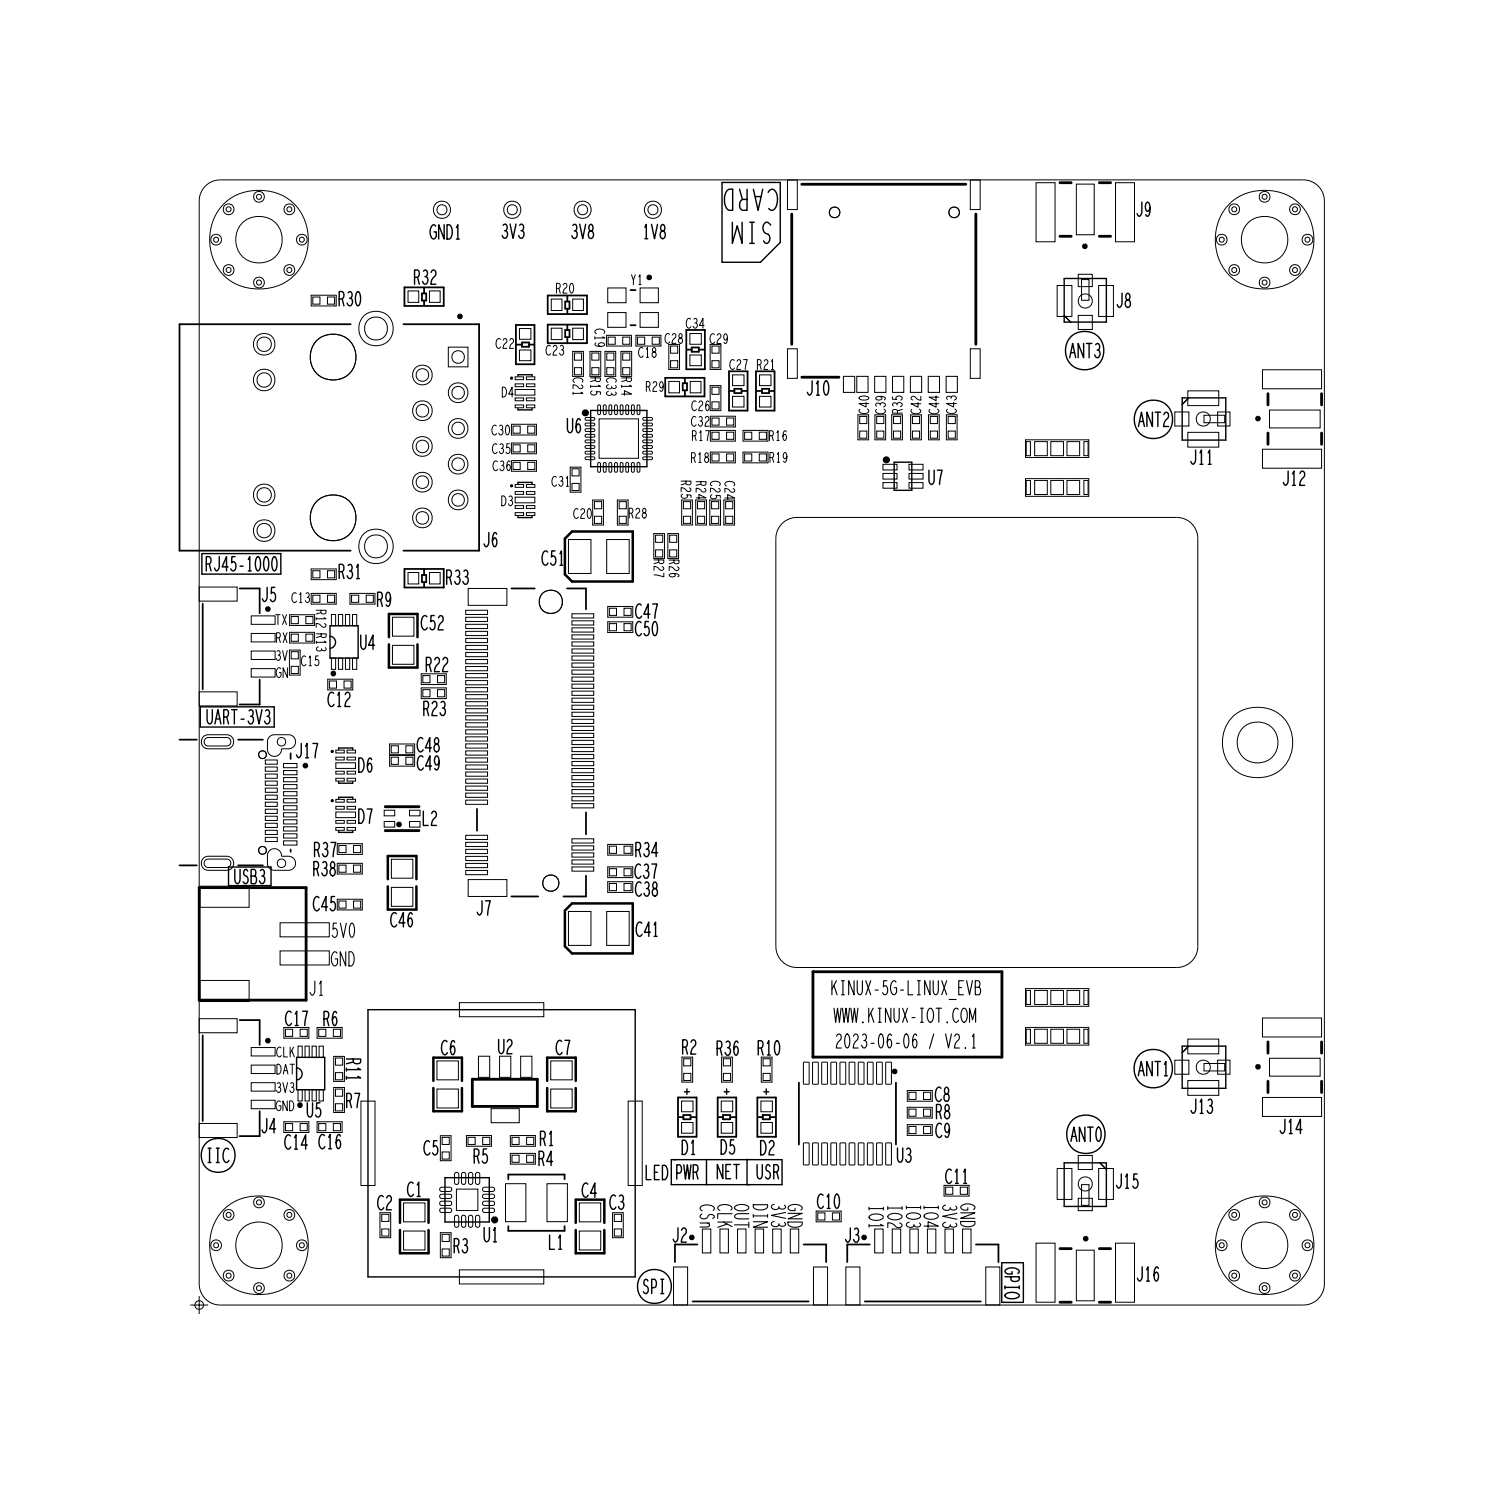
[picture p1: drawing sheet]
<svg xmlns="http://www.w3.org/2000/svg" width="107mm" height="106mm" viewBox="0 0 107 106" stroke-linecap="round" stroke-linejoin="round" font-family="sans-serif">
<defs><g id="words">
<text font-size="1.5" x="55.3" y="13.5" transform="rotate(-180 55.3 13.5)">CARD</text>
<g font-size="1">
<text x="35.6" y="16.9">3V3</text>
<text x="24" y="21.7">R30</text>
<text x="29.4" y="20.2">R32</text>
<text x="84.6" y="33">J11</text>
<text x="24" y="41.1">R31</text>
<text x="31.7" y="41.5">R33</text>
<text x="26.8" y="43.1">R9</text>
<text x="14.7" y="51.5">UART-3V3</text>
<text x="29.6" y="53.5">C48</text>
<text x="30.1" y="50.9">R23</text>
<text x="22.2" y="62.3">R38</text>
<text x="22.3" y="60.9">R37</text>
<text x="45.1" y="62.5">C37</text>
<text x="45.1" y="60.9">R34</text>
<text x="24.6" y="75.2" transform="rotate(90 24.6 75.2)">R11</text>
<text x="48.5" y="74.9">R2</text>
<text x="50.9" y="75">R36</text>
<text x="53.8" y="75">R10</text>
<text x="14.6" y="82.7">IIC</text>
<text x="38.2" y="82.9">R4</text>
<text x="38.3" y="81.4">R1</text>
<text x="66.5" y="79.5">R8</text>
<text x="84.6" y="79.2">J13</text>
<text x="26.8" y="86">C2</text>
<text x="32.2" y="89.1">R3</text>
<text x="43.3" y="86">C3</text>
<text x="49.8" y="85.6" transform="rotate(90 49.8 85.6)">CSn</text>
<text x="53.6" y="85.6" transform="rotate(90 53.6 85.6)">DIN</text>
<text x="54.8" y="85.6" transform="rotate(90 54.8 85.6)">3V3</text>
<text x="58.1" y="85.9">C10</text>
<text x="61.8" y="85.7" transform="rotate(90 61.8 85.7)">IO1</text>
<text x="63.1" y="85.6" transform="rotate(90 63.1 85.6)">IO2</text>
<text x="64.4" y="85.6" transform="rotate(90 64.4 85.6)">IO3</text>
<text x="65.7" y="85.6" transform="rotate(90 65.7 85.6)">IO4</text>
<text x="67" y="85.6" transform="rotate(90 67 85.6)">3V3</text>
<text x="67.2" y="84.1">C11</text>
</g>
<g font-size=".7">
<text x="42" y="26.8" transform="rotate(90 42 26.8)">R15</text>
<text x="43.1" y="26.8" transform="rotate(90 43.1 26.8)">C33</text>
<text x="44.2" y="26.8" transform="rotate(90 44.2 26.8)">R14</text>
<text x="47.2" y="24.4">C28</text>
<text x="50.4" y="24.4">C29</text>
<text x="53.8" y="26.3">R21</text>
<text x="63" y="29.5" transform="rotate(-90 63 29.5)">C39</text>
<text x="64.2" y="29.4" transform="rotate(-90 64.2 29.4)">R35</text>
<text x="68" y="29.4" transform="rotate(-90 68 29.4)">C43</text>
<text x="39.2" y="34.6">C31</text>
<text x="49.1" y="32.9">R18</text>
<text x="49.2" y="31.3">R17</text>
<text x="54.7" y="31.3">R16</text>
<text x="54.7" y="32.9">R19</text>
<text x="47.6" y="39.8" transform="rotate(90 47.6 39.8)">R26</text>
<text x="20.7" y="42.8">C13</text>
<text x="22.5" y="43.3" transform="rotate(90 22.5 43.3)">R12 R13</text>
<text x="19.6" y="77.7">3V3</text>
</g>
</g></defs>
<!-- layer: Board Outline -->
<g fill="none" stroke="#000" stroke-width=".1">
<path d="M51.3 18.6h2.8zM51.3 13v5.6zM51.3 13h3.4zM54.1 18.6l1.4-1.4zM55.5 13v4.2zM14.4 39.4h1.2zM14.4 39.4v1.4zM15.6 39.4h4.4zM20 39.4v1.4zM14.2 51.7h5.3zM14.2 50.3h1.5zM14.2 50.3v1.4z"/>
<path d="M14.4 40.8h5.6zM15.7 50.3h3.8zM19.5 50.3v1.4zM16.2 61.6v1.4zM16.2 61.6h3.1zM16.2 63h3.1zM19.3 61.6v1.4zM26.2 71.8v19zM26.2 71.8h19zM45.2 71.8v19zM26.2 90.8h19zM47.7 82.5h.4z"/>
<path d="M47.7 82.5v1.7zM47.7 84.2h7.9zM47.9 82.5h7.7zM50.2 82.4v1.8zM53.1 84.2h.2zM53.1 82.4v1.8zM53.1 82.4h.1zM55.6 82.5v1.7zM71.2 92.6h.3zM71.2 89.8v2.8zM71.2 89.8h1.6zM71.5 92.6h1.3z"/>
<path d="M72.8 89.8v2.8z"/>
<circle cx="77.1" cy="24.9" r="1.37"/>
<circle cx="82" cy="29.8" r="1.37"/>
<circle cx="82" cy="76" r="1.37"/>
<circle cx="15.5" cy="82.2" r="1.21"/>
<circle cx="46.5" cy="91.5" r="1.21"/>
<circle cx="77.2" cy="80.7" r="1.37"/>
</g>
<g fill="none" stroke="#000" stroke-width=".07">
<path d="M14.2 14.3v77zM15.7 12.8a1.5 1.5 0 0 0-1.5 1.5M15.7 12.8h77zM92.7 12.8a1.5 1.5 0 0 1 1.5 1.5M94.2 14.3v77zM55.2 38.3v29zM56.7 36.8h27zM56.7 36.8a1.5 1.5 0 0 0-1.5 1.5M83.7 36.8a1.5 1.5 0 0 1 1.5 1.5M85.2 38.3v29zM55.2 67.3a1.5 1.5 0 0 0 1.5 1.5M56.7 68.8h27z"/>
<path d="M85.2 67.3a1.5 1.5 0 0 1-1.5 1.5M14.2 91.3a1.5 1.5 0 0 0 1.5 1.5M15.7 92.8h77zM94.2 91.3a1.5 1.5 0 0 1-1.5 1.5"/>
</g>
<path d="M57.8 75.2h13.4zM57.8 69.1v6.1zM57.8 69.1h13.4zM71.2 69.1v6.1z" fill="none" stroke="#000" stroke-width=".2"/>
<!-- layer: Components -->
<g fill="none" stroke="#000" stroke-width=".13">
<path d="M12.8 39.2h12.1zM12.8 23.1h12.1zM12.8 23.1v16.1zM28.7 23.1h5.4zM28.7 39.2h5.4zM28.8 21.8h2.7zM28.8 20.4h2.7zM28.8 20.4v1.4zM30 20.9h.3zM30 21.4h.2zM30 20.9v.5zM30.2 20.5v.3z"/>
<path d="M30.2 21.4h.1zM30.2 21.4v.3zM30.3 20.9v.5zM31.5 20.4v1.4zM34.1 23.1v16.1zM36.7 23.1v2.8zM36.7 23.1h1.3zM36.7 25.9h1.3zM36.7 24.5h.4zM37.1 24.7h.5zM37.1 24.4v.3zM37.1 24.4h.5z"/>
<path d="M37.6 24.5h.4zM37.6 24.5v.2zM37.6 24.4v.1zM38 23.1v2.8zM38.9 21h2.8zM38.9 21v1.3zM38.9 23.1h2.8zM38.9 23.1v1.3zM38.9 22.3h2.8zM38.9 24.4h2.8zM40.2 23.5h.1zM40.2 21.4h.3z"/>
<path d="M40.2 22h.1zM40.2 21.4v.6zM40.2 24h.3zM40.2 23.5v.5zM40.3 21v.4zM40.3 22h.2zM40.3 22v.3zM40.3 24v.4zM40.3 23.1v.4zM40.3 23.5h.2zM40.5 21.4v.6zM40.5 23.5v.5z"/>
<path d="M41.7 21v1.3zM41.7 23.1v1.3zM44.8 20.6h.4zM44.8 23.1h.4zM47.3 28.2h2.8zM47.3 26.9h2.8zM47.3 26.9v1.3zM48.5 27.8h.3zM48.5 27.2v.6zM48.5 27.2h.2zM48.7 27.2h.1zM48.7 26.9v.3z"/>
<path d="M48.7 27.8v.4zM48.8 23.5h1.3zM48.8 23.5v2.8zM48.8 26.3h1.3zM48.8 27.2v.6zM48.8 24.9h.4zM49.2 24.7v.2zM49.2 25h.5zM49.2 24.9v.1zM49.2 24.7h.5zM49.7 24.7v.3zM49.7 24.9h.4z"/>
<path d="M50.1 26.9v1.3zM50.1 23.5v2.8zM51.8 26.4h1.4zM51.8 26.4v2.8zM51.8 29.2h1.4zM51.9 27.8h.3zM52.2 27.6v.2zM52.2 28h.5zM52.2 27.8v.2zM52.2 27.6h.5zM52.7 27.6v.4zM52.7 27.8h.4z"/>
<path d="M53.2 26.4v2.8zM53.7 29.2h1.4zM53.7 26.4v2.8zM53.7 26.4h1.4zM53.8 27.8h.4zM54.2 28h.5zM54.2 27.6v.4zM54.2 27.6h.5zM54.7 27.8h.3zM54.7 27.8v.2zM54.7 27.6v.2zM55.1 26.4v2.8z"/>
<path d="M12.8 52.6h1.2zM14.4 42.9v6.1zM16.9 52.6h1.8zM17 50.1h1.5zM17 41.8h1.5zM18.5 41.8v1.8zM18.5 48.3v1.8zM20.7 53.6v.4zM28.8 41.8h2.7zM28.8 40.5h2.7zM28.8 40.5v1.3zM30 40.9h.3z"/>
<path d="M30 41.4h.2zM30 40.9v.5zM30.2 40.5v.4zM30.2 41.4h.1zM30.2 41.4v.3zM30.3 40.9v.5zM31.5 40.5v1.3zM33.9 57.5v1.6zM36.4 41.8h1.6zM40.3 41.8h1.4zM41.7 41.8v1.5zM41.7 57.8v1.5z"/>
<path d="M12.8 61.5h1.2zM14.4 73.6v6.1zM16.9 61.5h1.8zM17 72.5h1.5zM18.5 72.5v1.8zM18.5 79v1.8zM20.7 60.4v.2zM36.4 63.7h1.9zM40.1 63.7h1.6zM41.7 62.3v1.4zM48.2 78h1.3zM48.2 78v2.8z"/>
<path d="M48.3 79.4h.3zM48.6 79.3v.1zM48.6 79.6h.5zM48.6 79.4v.2zM48.6 79.3h.5zM49.1 79.3v.3zM49.1 79.4h.4zM49.5 78v2.8zM51 78h1.3zM51 78v2.8zM51.1 79.4h.3zM51.4 79.3h.5z"/>
<path d="M51.4 79.3v.1zM51.4 79.6h.5zM51.4 79.4v.2zM51.9 79.3v.3zM51.9 79.4h.4zM52.3 78v2.8zM53.8 78h1.4zM53.8 78v2.8zM53.9 79.4h.3zM54.2 79.3v.1zM54.2 79.6h.5zM54.2 79.4v.2z"/>
<path d="M54.2 79.3h.5zM54.7 79.3v.3zM54.8 79.4h.3zM55.2 78v2.8zM56.8 77v4.4zM63.7 77v4.4zM17 80.8h1.5zM36.1 87.5h4zM36.1 83.5h4zM36.1 83.5v.3zM36.1 87.2v.3zM40.1 83.5v.3z"/>
<path d="M40.1 87.2v.3zM48 88.5h1.6zM48 88.5v1.2zM48.2 80.8h1.3zM49.2 92.5h8.3zM51 80.8h1.3zM53.8 80.8h1.4zM57.1 88.5h1.6zM58.7 88.5v1.2zM60.2 88.5h1.6zM60.2 88.5v1.2zM61.5 92.5h8.2z"/>
<path d="M69.4 88.5h1.6zM71 88.5v1.2z"/>
</g>
<g fill="none" stroke="#000" stroke-width=".2">
<path d="M46.1 19.7l.1-.1v.2zM56.3 15.2v9.3zM57 13.1h11.7zM69.4 15.2v9.3zM75.4 13h.8zM75.4 16.8h.8zM77 17.5l.1-.1 .1 .2h-.1zM78.2 13h.8zM78.2 16.8h.8zM32.6 22.4h.1l.1 .1-.1 .1zM36.4 26.9h.1M36.4 34.6h.1"/>
<path d="M36.4 34.5h.1M57 26.8h2.6zM89.4 29.7l.1 .1-.1 .1zM90.2 30.8v.8zM90.2 28v.8zM94 30.8v.8zM94 28v.8zM19 43.3v-.1l.1 .2h-.1zM21.6 54.4l.1-.1 .1 .2h-.1zM23.6 56.9h.1M23.6 53.4h.1M27.4 59.1h2.4z"/>
<path d="M27.4 57.4h2.4zM28.3 58.6l.1-.1 .1 .2h-.1zM14.2 71.1h7.6zM14.2 63.1v8zM14.2 63.1h7.6zM19 73.9l.1 .1-.1 .1zM21.8 63.1v8zM33.6 76.7h4.6zM33.6 78.7h4.6zM33.6 76.7v2zM38.2 76.7v2zM63.5 76.1h.1l.1 .1-.1 .1z"/>
<path d="M89.4 75.8l.1 .1-.1 .1zM90.2 74.1v.8zM90.2 76.9v.8zM94 74.1v.8zM94 76.9v.8zM49.1 87.9h.1l.1 .1-.1 .1zM61.3 87.9h.1l.1 .1-.1 .1zM75.4 88.8h.8zM75.4 92.6h.8zM77.1 88h.1l.1 .1-.1 .1zM78.2 88.8h.8zM78.2 92.6h.8z"/>
</g>
<g fill="none" stroke="#000" stroke-width=".1">
<path d="M75.7 19.8h3zM75.7 19.8v3.1zM78.7 19.8v3.1zM36.8 29.1h1zM36.8 36.8h1zM36.8 26.6h1zM36.8 26.6v.1zM36.8 29v.1zM36.8 34.3h1zM36.8 34.3v.1zM36.8 36.7v.1zM37.8 26.6v.1z"/>
<path d="M37.8 29v.1zM37.8 34.3v.1zM37.8 36.7v.1zM42 29.2h4zM42 29.2v4zM42 33.2h4zM46 29.2v4zM63.6 32.9v2zM63.6 32.9h1.2zM63.6 34.9h1.2zM64.8 32.9v2zM75.7 22.9h3z"/>
<path d="M75.7 22.4l.4 .5zM84.1 28.3v3zM84.1 28.3h3.1zM84.1 31.3h3.1zM84.5 28.3l-.4 .5zM87.2 28.3v3zM23.5 44.5h2zM23.5 44.5v2.3zM23.5 46.8h2zM23.5 45.2l.2 .2 .2 .3-.2 .3-.2 .1M24.1 59.2h1zM24.1 55.7h1z"/>
<path d="M24.1 56.7h1zM24.1 56.7v.1zM24.1 59.1v.1zM24.1 53.2h1zM24.1 53.2v.1zM24.1 55.6v.1zM25.1 56.7v.1zM25.1 59.1v.1zM25.1 53.2v.1zM25.1 55.6v.1zM25.5 44.5v2.3zM21.1 75.2h2z"/>
<path d="M21.1 75.2v2.3zM21.1 77.5h2zM21.1 75.9l.3 .2 .1 .3-.1 .3-.3 .1M23.1 75.2v2.3zM48.7 77.6h.3zM48.8 77.4v.4zM51.5 77.6h.3zM51.7 77.4v.4zM54.3 77.6h.4zM54.5 77.4v.4zM84.1 74.4h3.1zM84.1 74.4v3z"/>
<path d="M84.1 77.4h3.1zM84.5 74.4l-.4 .4zM87.2 74.4v3zM31.6 86.9h3.2zM31.6 83.7v3.2zM31.6 83.7h3.2zM34.8 83.7v3.2zM75.7 85.8h3zM75.7 82.7h3zM75.7 82.7v3.1zM78.2 82.7l.5 .4zM78.7 82.7v3.1z"/>
</g>
<path d="M41.6 29.4h.1M63 32.7h.1" fill="none" stroke="#000" stroke-width=".5"/>
<path d="M23.7 47.9h.1M21.3 78.6h.1" fill="none" stroke="#000" stroke-width=".4"/>
<path d="M35.1 86.7l.1-.1 .1 .1v.1l-.1 .1-.1-.1z" fill="none" stroke="#000" stroke-width=".25"/>
<g fill="none" stroke="#000" stroke-width=".07">
<path d="M76.7 19.5h1v.9h-1zM76.9 19.9h.5v1.5h-.5zM22.1 21.8h1.7zM22.1 21h1.8zM22.1 21v.8zM36.4 32.7h.1zM36.4 32.7v.8zM36.4 31.5h.1zM36.4 31.5v.8zM36.4 30.2h.1zM36.4 30.2v.7zM36.4 33.5h1.7z"/>
<path d="M36.4 32.3h1.7zM36.4 30.9h1.7zM36.5 32.7h1.6zM36.5 31.5h1.6zM36.5 30.2h1.6zM38.1 32.7v.8zM38.1 31.5v.8zM38.1 30.2v.7zM40.5 34.9v.1zM40.5 33.2h.8zM40.5 33.2v1.7zM40.5 35h.8z"/>
<path d="M40.7 25h.8zM40.7 25v1.8zM40.7 26.8h.8zM41.3 33.2v1.8zM41.5 25v.1zM41.5 25.1v1.7zM42 26.8h.7zM42 25h.7zM42 25v1.6zM42.1 37.2v.1zM42.1 35.6h.8zM42.1 35.6v1.6z"/>
<path d="M42.1 37.3h.8zM42.7 25v1.8zM42.9 35.6v1.7zM43 25h.8zM43 25v1.8zM43.1 24.6h1.8zM43.1 23.8h.1zM43.1 23.8v.8zM43.2 23.8h1.7zM43.8 25v.1zM43.8 25.1v1.7zM43.9 37.2v.1z"/>
<path d="M43.9 35.6h.8zM43.9 35.6v1.6zM43.9 37.3h.8zM44.1 25h.8zM44.1 25v1.8zM44.1 26.8h.8zM44.7 35.6v1.7zM44.9 23.8v.8zM44.9 25v.1zM44.9 25.1v1.7zM45.2 24.6h1.7zM45.2 23.8h1.8z"/>
<path d="M45.2 23.8v.8zM46.5 37.9h.7zM46.5 37.9v1.8zM46.5 39.7h.7zM46.9 24.6h.1zM47 23.8v.8zM47.2 37.9v.2zM47.2 38.1v1.6zM47.5 37.9h.7zM47.5 37.9v1.8zM47.6 24.5v1.8zM47.6 26.3h.7z"/>
<path d="M48.2 37.9v.2zM48.2 38.1v1.6zM48.3 24.6v1.7zM48.5 35.6h.7zM48.5 35.6v1.7zM48.5 37.3h.7zM49.2 35.6v.1zM49.2 35.7v1.6zM49.5 35.6h.7zM49.5 35.6v1.7zM49.5 37.3h.7zM50.2 35.6v.1z"/>
<path d="M50.2 35.7v1.6zM50.5 37.2v.1zM50.5 35.6h.7zM50.5 35.6v1.6zM50.5 37.3h.7zM50.5 24.5v1.8zM50.5 27.4h.8zM50.5 27.4v1.8zM50.5 26.3h.8zM50.5 29.2h.8zM50.5 30.4h1.7zM50.5 32.9h1.8z"/>
<path d="M50.5 31.4h1.8zM50.5 32.1h.1zM50.5 32.1v.8zM50.5 30.6h.1zM50.5 30.6v.8zM50.5 29.6h1.8zM50.5 29.6v.8zM50.6 32.1h1.7zM50.6 30.6h1.7zM51.2 35.6v1.7zM51.3 24.6v1.7zM51.3 27.4v.1z"/>
<path d="M51.3 27.5v1.7zM51.5 37.2v.1zM51.5 35.6h.7zM51.5 35.6v1.6zM51.5 37.3h.7zM52.2 30.4h.1zM52.2 35.6v1.7zM52.3 32.1v.8zM52.3 30.6v.8zM52.3 29.6v.8zM52.8 31.4h1.7zM52.8 32.9h1.8z"/>
<path d="M52.8 32.1h.2zM52.8 32.1v.8zM52.8 30.6h1.8zM52.8 30.6v.8zM53 32.1h1.6zM54.6 32.1v.8zM54.6 30.6v.8zM61 29.5h.8zM61 29.5v1.8zM61 31.3h.8zM61.8 29.5v.1zM61.8 29.6v1.7z"/>
<path d="M62.2 29.5h.8zM62.2 29.5v1.8zM62.2 31.3h.8zM63 29.6v1.7zM63.4 31.3h.8zM63.4 29.5h.8zM63.4 29.5v1.8zM64.2 29.6v1.7zM64.7 29.5h.8zM64.7 29.5v1.8zM64.7 31.3h.8zM65.5 29.5v.1z"/>
<path d="M65.5 29.6v1.7zM66 31.3h.8zM66 29.5h.8zM66 29.5v1.8zM66.8 29.5v.1zM66.8 29.6v1.7zM67.3 29.5h.7zM67.3 29.5v1.8zM67.3 31.3h.7zM68 29.6v1.7zM72.9 34h4.5zM72.9 31.3h4.5z"/>
<path d="M72.9 34v1.3zM72.9 35.3h4.5zM72.9 31.3v1.2zM72.9 32.5h4.5zM75.7 22.5l.4 .4zM77.4 34v1.3zM77.4 31.3v1.2zM84 28.8l.5-.5zM85.6 29.5h1.5v.6h-1.5zM86.6 29.3h.9v1h-.9zM20.6 46.2h.7zM20.6 46.2v1.8z"/>
<path d="M20.6 48h.7zM20.6 45.7h1.8zM20.6 44.5h1.8zM20.6 45h.1zM20.6 45v.7zM20.6 43.7h.1zM20.6 43.7v.8zM20.7 45h1.7zM20.7 43.7h1.7zM21.3 46.2v.1zM21.3 46.3v1.7zM22.1 41.2h1.7z"/>
<path d="M22.1 43h1.7zM22.1 40.5h1.8zM22.1 40.5v.7zM22.1 42.2h1.8zM23.3 49.1h1.7zM23.3 48.3h1.8zM23.3 48.3v.8zM23.8 43h.1zM23.9 42.2v.8zM24.1 60h1.7zM24.9 43h1.8zM24.9 42.2h.1z"/>
<path d="M24.9 42.2v.8zM25 49.1h.1zM25 42.2h1.7zM25.1 48.3v.8zM25.8 60v.7zM27.7 54.5h1.7zM27.7 53.7h1.7zM27.7 53.7h1.8zM27.7 53.7v.8zM27.7 52.9h1.8zM27.7 52.9v.8zM29.4 54.5h.1z"/>
<path d="M29.5 53.7v.8zM29.9 49.7h1.7zM29.9 48.7h1.7zM29.9 48.9h1.8zM29.9 48.9v.8zM29.9 47.9h1.8zM29.9 47.9v.8zM31.6 49.7h.1zM31.6 48.7h.1zM31.7 48.9v.8zM31.7 47.9v.8zM43.2 45h1.8z"/>
<path d="M43.2 43.9h1.8zM43.2 44.2h.1zM43.2 44.2v.8zM43.2 43.1h.1zM43.2 43.1v.8zM43.3 44.2h1.7zM43.3 43.1h1.7zM45 44.2v.8zM45 43.1v.8zM20.2 73.1h1.8zM20.2 73.1v.7zM20.2 79.8h.1z"/>
<path d="M20.2 79.8v.7zM20.2 73.8h1.6zM20.3 79.8h1.7zM21.8 73.8h.2zM22 73.1v.7zM22 79.8v.7zM22.5 73.1h1.8zM22.5 73.1v.7zM22.5 79.8h.2zM22.5 79.8v.7zM22.5 73.8h1.7zM22.7 79.8h1.6z"/>
<path d="M23.7 79v.1zM23.7 77.3h.8zM23.7 77.3v1.7zM23.7 76.8v.1zM23.7 75.1h.8zM23.7 75.1v1.7zM23.7 79.1h.8zM23.7 76.9h.8zM24 64.7h1.6zM24 62.1h1.8zM24 60.7h1.8zM24 63.9h1.8z"/>
<path d="M24 63.9v.8zM24.1 61.4h1.7zM24.2 73.8h.1zM24.3 73.1v.7zM24.3 79.8v.7zM24.5 77.3v1.8zM24.5 75.1v1.8zM25.6 64.7h.2zM25.8 61.4v.7zM25.8 63.9v.8zM43.2 60.8h1.7zM43.2 63.5h1.8z"/>
<path d="M43.2 62.4h1.8zM43.2 60h1.8zM43.2 60v.8zM43.2 62.7h.1zM43.2 62.7v.8zM43.2 61.6h.1zM43.2 61.6v.8zM43.3 62.7h1.7zM43.3 61.6h1.7zM45 62.7v.8zM48.5 76.8v.1zM48.5 75.2v1.6z"/>
<path d="M48.5 76.9h.7zM49.2 75.2v1.7zM51.3 75.2v1.7zM51.3 76.9h.8zM52.1 75.3v1.6zM54.1 75.2v1.7zM54.1 76.9h.8zM54.9 75.3v1.6zM64.5 78.7h.1zM64.5 78.7v.8zM64.5 80h.1zM64.5 80v.7z"/>
<path d="M64.5 77.5h.1zM64.5 77.5v.8zM64.5 79.5h1.8zM64.5 78.3h1.8zM64.6 78.7h1.7zM64.6 80h1.7zM64.6 77.5h1.7zM66.3 80v.7zM66.3 77.5v.8zM72.9 73.1h4.5zM72.9 70.3h4.5zM72.9 73.1v1.2z"/>
<path d="M72.9 74.3h4.5zM72.9 70.3v1.3zM72.9 71.6h4.5zM77.4 73.1v1.2zM77.4 70.3v1.3zM84 74.8l.5-.4zM85.6 75.6h1.5v.5h-1.5zM86.6 75.4h.9v1h-.9zM20.2 80.5h1.8zM22.5 80.5h1.8zM27 88h.8zM27 86.2v1.8z"/>
<path d="M27.8 86.4v1.6zM31.3 89.4h.8zM31.3 82.5h.8zM31.3 87.6h.8zM31.3 87.6v1.8zM31.3 82.4v.1zM31.3 80.8h.8zM31.3 80.8v1.6zM32.1 87.6v.2zM32.1 87.8v1.6zM32.1 80.8v1.7zM33.2 81.5h1.6z"/>
<path d="M33.2 80.7h1.7zM33.2 80.7v.8zM34.8 81.5h.1zM34.9 80.7v.8zM36.3 82.8h1.6zM36.3 81.5h1.6zM36.3 82h1.8zM36.3 82v.8zM36.3 80.7h1.8zM36.3 80.7v.8zM37.9 81.5h.2zM43.6 87.9v.1z"/>
<path d="M43.6 86.2v1.7zM43.6 88h.7zM44.3 86.2v1.8zM58 86.1v.8zM58 86.9h1.8zM58.2 86.1h1.6zM59.8 86.1v.8zM64.5 80.7h1.8zM67.1 85h1.8zM67.1 84.3v.7zM67.2 84.3h1.7zM68.9 84.3v.7z"/>
<path d="M76.7 85.2h1v.9h-1zM76.9 84.2h.5v1.5h-.5zM78.2 82.7l.4 .4z"/>
</g>
<g fill="none" stroke="#000" stroke-width=".18">
<path d="M40.2 38.3v2.5zM40.7 37.8l-.5 .5zM40.7 37.8h4.3zM45 37.8v3.5zM27.7 47.5h2zM27.7 45.8v1.7zM27.7 43.7h2zM27.7 43.7v1.6zM29.7 45.8v1.7zM29.7 43.7v1.6zM40.2 40.8l.5 .5zM40.7 41.3h4.3z"/>
<path d="M27.6 60.9h2zM27.6 64.7h2zM27.6 60.9v1.6zM27.6 63v1.7zM29.6 60.9v1.6zM29.6 63v1.7zM30.8 75.2h2zM30.8 79h2zM30.8 75.2v1.7zM30.8 77.4v1.6zM32.8 75.2v1.7zM32.8 77.4v1.6z"/>
<path d="M38.9 79h2zM38.9 77.4v1.6zM38.9 75.2h2zM38.9 75.2v1.7zM40.2 64.7l.5-.5zM40.2 67.3l.5 .5zM40.2 64.7v2.6zM40.7 67.8h4.3zM40.7 64.2h4.3zM40.9 77.4v1.6zM40.9 75.2v1.7zM45 64.2v3.6z"/>
<path d="M28.4 85.3h2.1zM28.4 89.1h2.1zM28.4 85.3v1.6zM28.4 87.5v1.6zM30.5 85.3v1.6zM30.5 87.5v1.6zM40.9 85.3h2.1zM40.9 89.1h2.1zM40.9 85.3v1.6zM40.9 87.5v1.6zM43 85.3v1.6zM43 87.5v1.6z"/>
</g>
<!-- layer: Nets -->
<g fill="none" stroke="#000" stroke-width=".07">
<path d="M15.2 17l.2-.1 .1 .1v.1l-.1 .1-.2-.1zM15.9 14.5a3.5 3.5 0 0 1 3.7-.8 3.5 3.5 0 0 1 2.3 2.9 3.5 3.5 0 0 1-4.5 3.8 3.6 3.6 0 0 1-1.5-5.9zM16.1 14.8l.2-.1 .1 .1v.2l-.1 .1-.2-.1zM16.1 19.1l.2-.1 .1 .1v.2l-.1 .1-.2-.1zM18.3 13.9l.1-.1 .2 .1v.2l-.2 .1-.1-.1zM20.4 14.8l.2-.1 .1 .1v.2l-.1 .1-.2-.1zM20.4 19.1l.2-.1 .1 .1v.2l-.1 .1-.2-.1zM21.3 17l.2-.1 .1 .1v.1l-.1 .1-.2-.1zM31.2 14.7l.2-.1 .3 .1 .1 .2-.1 .3-.3 .1-.2-.1-.1-.3zM36.2 14.7l.2-.1 .3 .1 .1 .2-.1 .3-.3 .1-.2-.1-.1-.3zM41.2 14.7l.2-.1 .3 .1 .1 .2-.1 .3-.3 .1-.2-.1-.1-.3zM46.2 14.7l.2-.1 .3 .1 .1 .2-.1 .3-.3 .1-.2-.1-.1-.3z"/>
<path d="M56 12.8h.7v2.1h-.7zM59.1 14.8l.2-.1 .3 .1 .1 .3-.1 .3-.3 .1-.2-.1-.1-.3zM67.6 14.8l.2-.1 .3 .1 .1 .3-.1 .3-.3 .1-.2-.1-.1-.3zM69 12.8h.7v2.1h-.7zM73.7 13h1.3v4.2h-1.3zM76.5 13.1h1.3v3.6h-1.3zM79.3 13h1.4v4.2h-1.4zM86.7 17l.2-.1 .1 .1v.1l-.1 .1-.2-.1zM87.4 14.5a3.5 3.5 0 0 1 3.7-.8 3.5 3.5 0 0 1 2.3 2.9 3.5 3.5 0 0 1-4.5 3.8 3.6 3.6 0 0 1-1.5-5.9zM87.6 14.8l.2-.1 .1 .1v.2l-.1 .1-.2-.1zM87.6 19.1l.2-.1 .1 .1v.2l-.1 .1-.2-.1zM89.8 13.9l.1-.1 .2 .1v.2l-.2 .1-.1-.1z"/>
<path d="M91.9 14.8l.2-.1 .1 .1v.2l-.1 .1-.2-.1zM91.9 19.1l.2-.1 .1 .1v.2l-.1 .1-.2-.1zM92.8 17l.2-.1 .1 .1v.1l-.1 .1-.2-.1zM18.3 20l.1-.1 .2 .1v.2l-.2 .1-.1-.1zM22.2 21.1h.5v.5h-.5zM23.3 21.1h.5v.5h-.5zM29 20.7h.8v.8h-.8zM30.5 20.7h.8v.8h-.8zM31.9 24.7h1.4v1.4h-1.4zM36.5 31.6h.5v.5h-.5zM36.5 32.9h.5v.5h-.5zM36.5 30.3h.5v.5h-.5z"/>
<path d="M36.6 27.7h1.4v.4h-1.4zM36.6 35.4h1.4v.4h-1.4zM36.6 36.5h.6v.2h-.6zM36.6 36h.6v.2h-.6zM36.6 35h.6v.2h-.6zM36.6 34.5h.6v.2h-.6zM36.6 28.8h.6v.2h-.6zM36.6 28.3h.6v.2h-.6zM36.6 27.3h.6v.2h-.6zM36.6 26.8h.6v.2h-.6zM36.9 23.4h.8v.7h-.8zM36.9 24.9h.8v.7h-.8z"/>
<path d="M37.4 36.5h.6v.2h-.6zM37.4 36h.6v.2h-.6zM37.4 35h.6v.2h-.6zM37.4 34.5h.6v.2h-.6zM37.4 28.8h.6v.2h-.6zM37.4 28.3h.6v.2h-.6zM37.4 27.3h.6v.2h-.6zM37.4 26.8h.6v.2h-.6zM37.5 30.3h.5v.5h-.5zM37.5 31.6h.5v.5h-.5zM37.5 32.9h.5v.5h-.5zM39.2 23.3h.8v.8h-.8z"/>
<path d="M39.2 21.3h.8v.8h-.8zM40.4 38.4h1.6v2.4h-1.6zM40.7 33.3h.5v.5h-.5zM40.7 34.4h.5v.5h-.5zM40.7 23.3h.8v.8h-.8zM40.7 21.3h.8v.8h-.8zM40.8 26.1h.6v.5h-.6zM40.8 25.1h.6v.5h-.6zM41.6 30.5h.6l.1 .1-.6 .1zM41.6 32.5h.6l.1 .1-.6 .1zM41.6 32.1h.6l.1 .1-.6 .1zM41.6 31.7h.6l.1 .1-.6 .1z"/>
<path d="M41.6 31.3h.6l.1 .1-.6 .1zM41.6 30.9h.6l.1 .1-.6 .1zM41.6 30.1h.6l.1 .1-.6 .1zM41.6 29.7h.6l.1 .1-.6 .1zM42.1 26.1h.5v.5h-.5zM42.1 25.1h.5v.5h-.5zM42.3 35.7h.5v.5h-.5zM42.3 36.7h.5v.5h-.5zM42.5 28.8l.2 .1-.1 .6-.1-.1zM42.5 32.9l.2 .1-.1 .6-.1-.1zM42.6 29.8h2.8v2.8h-2.8zM42.9 28.8l.2 .1-.1 .6-.1-.1z"/>
<path d="M42.9 32.9l.2 .1-.1 .6-.1-.1zM43.1 38.4h1.6v2.4h-1.6zM43.1 26.1h.5v.5h-.5zM43.1 25.1h.5v.5h-.5zM43.2 22.2h1.3v1.1h-1.3zM43.2 20.5h1.3v1h-1.3zM43.2 24h.5v.5h-.5zM43.3 32.9l.2 .1-.1 .6-.1-.1zM43.3 28.8l.2 .1-.1 .6-.1-.1zM43.7 28.8l.2 .1-.1 .6-.1-.1zM43.7 32.9l.2 .1-.1 .6-.1-.1zM44 36.7h.5v.5h-.5z"/>
<path d="M44 35.7h.5v.5h-.5zM44.1 28.8l.2 .1-.1 .6-.1-.1zM44.1 32.9l.2 .1-.1 .6-.1-.1zM44.3 26.1h.5v.5h-.5zM44.3 24h.5v.5h-.5zM44.3 25.1h.5v.5h-.5zM44.5 32.9l.2 .1-.1 .6-.1-.1zM44.5 28.8l.2 .1-.1 .6-.1-.1zM44.9 32.9l.2 .1-.1 .6-.1-.1zM44.9 28.8l.2 .1-.1 .6-.1-.1zM45.3 24h.5v.5h-.5zM45.3 32.9l.2 .1-.1 .6-.1-.1z"/>
<path d="M45.3 28.8l.2 .1-.1 .6-.1-.1zM45.5 20.5h1.3v1h-1.3zM45.5 22.2h1.3v1.1h-1.3zM45.7 30.1h.6l.1 .1-.6 .1zM45.7 30.5h.6l.1 .1-.6 .1zM45.7 32.5h.6l.1 .1-.6 .1zM45.7 32.1h.6l.1 .1-.6 .1zM45.7 29.7h.6l.1 .1-.6 .1zM45.7 30.9h.6l.1 .1-.6 .1zM45.7 31.7h.6l.1 .1-.6 .1zM45.7 31.3h.6l.1 .1-.6 .1zM46.4 24h.5v.5h-.5z"/>
<path d="M46.6 38.1h.5v.5h-.5zM46.6 39.1h.5v.5h-.5zM47.6 27.1h.7v.8h-.7zM47.6 38.1h.5v.5h-.5zM47.6 39.1h.5v.5h-.5zM47.7 25.6h.5v.6h-.5zM47.7 24.6h.5v.5h-.5zM48.6 35.7h.5v.5h-.5zM48.6 36.7h.5v.5h-.5zM49.1 25.2h.8v.8h-.8zM49.1 23.7h.8v.8h-.8zM49.1 27.1h.7v.8h-.7z"/>
<path d="M49.6 35.7h.5v.5h-.5zM49.6 36.7h.5v.5h-.5zM50.6 35.7h.5v.5h-.5zM50.6 36.7h.5v.5h-.5zM50.6 28.6h.5v.5h-.5zM50.6 25.6h.5v.6h-.5zM50.6 30.7h.5v.5h-.5zM50.6 32.3h.5v.5h-.5zM50.6 24.6h.5v.5h-.5zM50.6 27.5h.5v.5h-.5zM50.6 29.7h.5v.5h-.5zM51.6 35.7h.5v.5h-.5z"/>
<path d="M51.6 36.7h.5v.5h-.5zM51.7 29.7h.5v.5h-.5zM51.7 30.7h.5v.5h-.5zM51.7 32.3h.5v.5h-.5zM52.1 28.2h.8v.7h-.8zM52.1 26.7h.8v.7h-.8zM52.9 32.3h.6v.5h-.6zM52.9 30.7h.6v.5h-.6zM54 32.3h.5v.5h-.5zM54 30.7h.5v.5h-.5zM54 28.2h.8v.7h-.8zM54 26.7h.8v.7h-.8z"/>
<path d="M56 24.8h.7v2.1h-.7zM60 26.8h.8v1.1h-.8zM60.9 26.8h.8v1.1h-.8zM61.1 29.6h.5v.5h-.5zM61.1 30.6h.5v.6h-.5zM62.2 26.8h.8v1.1h-.8zM62.3 29.6h.5v.5h-.5zM62.3 30.6h.5v.6h-.5zM62.8 33h1v.4h-1zM62.8 33.7h1v.4h-1zM62.8 34.3h1v.4h-1zM63.5 26.8h.8v1.1h-.8z"/>
<path d="M63.5 29.6h.5v.5h-.5zM63.5 30.6h.5v.6h-.5zM64.6 33h1v.4h-1zM64.6 33.7h1v.4h-1zM64.6 34.3h1v.4h-1zM64.7 26.8h.8v1.1h-.8zM64.9 29.6h.5v.5h-.5zM64.9 30.6h.5v.6h-.5zM66 26.8h.8v1.1h-.8zM66.1 29.6h.6v.5h-.6zM66.1 30.6h.6v.6h-.6zM67.3 26.8h.8v1.1h-.8z"/>
<path d="M67.4 29.6h.5v.5h-.5zM67.4 30.6h.5v.6h-.5zM69 24.8h.7v2.1h-.7zM73 31.4h.3v1h-.3zM73 34.2h.3v1h-.3zM73.6 31.4h.9v1h-.9zM73.6 34.2h.9v1h-.9zM74.7 31.4h.9v1h-.9zM74.7 34.2h.9v1h-.9zM75.2 20.3h1v2.2h-1zM75.9 31.4h.9v1h-.9zM75.9 34.2h.9v1h-.9z"/>
<path d="M76.7 22.4h1v1h-1zM77.1 31.4h.3v1h-.3zM77.1 34.2h.3v1h-.3zM78.1 20.3h1.1v2.2h-1.1zM83.5 29.3h1v1h-1zM84.5 27.8h2.2v1h-2.2zM84.5 30.7h2.2v1.1h-2.2zM89.8 20l.1-.1 .2 .1v.2l-.2 .1-.1-.1zM89.8 26.3h4.2v1.3h-4.2zM89.8 31.9h4.2v1.4h-4.2zM90.3 29.2h3.6v1.2h-3.6zM14.2 41.7h2.7v1h-2.7z"/>
<path d="M14.2 49.2h2.7v1h-2.7zM14.5 52.3l.3-.1h1.3l.3 .1 .2 .3v.3l-.2 .2-.3 .1h-1.3l-.3-.1-.2-.2v-.3zM14.6 52.5l.2-.1h1.3l.2 .1 .1 .2-.1 .2-.2 .1h-1.3l-.2-.1-.1-.2zM17.9 46.3h1.7v.6h-1.7zM17.9 43.8h1.7v.6h-1.7zM17.9 45h1.7v.6h-1.7zM17.9 47.5h1.7v.6h-1.7zM18.5 53.5l.2-.1 .2 .1v.2v.2h-.2h-.2l-.1-.2zM18.9 58h.8v.3h-.8zM18.9 55.5h.8v.3h-.8zM18.9 57h.8v.3h-.8zM18.9 56.5h.8v.3h-.8z"/>
<path d="M18.9 54.5h.8v.3h-.8zM18.9 55h.8v.3h-.8zM18.9 57.5h.8v.3h-.8zM18.9 54h.8v.3h-.8zM18.9 59.5h.8v.3h-.8zM18.9 59h.8v.3h-.8zM18.9 58.5h.8v.3h-.8zM18.9 56h.8v.3h-.8zM19.2 52.4l.3-.2 1.1 .1 .3 .2 .1 .4-.3 .3h-.7l-.2 .5-.4 .1-.3-.2-.1-.2v-.7zM19.8 52.5l.2-.1 .2 .1 .1 .2-.1 .2-.2 .1-.2-.1-.1-.2zM20.2 55.8h.9v.3h-.9zM20.2 58.3h.9v.3h-.9z"/>
<path d="M20.2 54.8h.9v.3h-.9zM20.2 55.3h.9v.3h-.9zM20.2 56.8h.9v.3h-.9zM20.2 57.3h.9v.3h-.9zM20.2 56.3h.9v.3h-.9zM20.2 54.3h.9v.3h-.9zM20.2 59.8h.9v.3h-.9zM20.2 58.8h.9v.3h-.9zM20.2 59.3h.9v.3h-.9zM20.2 57.8h.9v.3h-.9zM20.7 46.3h.5v.5h-.5zM20.7 43.8h.5v.5h-.5z"/>
<path d="M20.7 45.1h.5v.5h-.5zM20.7 47.4h.5v.5h-.5zM21.7 43.8h.6v.5h-.6zM21.7 45.1h.6v.5h-.6zM22.2 40.6h.5v.5h-.5zM22.2 42.3h.5v.5h-.5zM23.3 42.3h.5v.5h-.5zM23.3 40.6h.5v.5h-.5zM23.4 48.4h.5v.5h-.5zM23.6 43.7h.3v.8h-.3zM23.6 46.8h.3v.8h-.3zM23.9 54.2h1.4v.4h-1.4z"/>
<path d="M23.9 57.7h1.4v.4h-1.4zM23.9 58.8h.6v.2h-.6zM23.9 54.8h.6v.2h-.6zM23.9 55.3h.6v.2h-.6zM23.9 56.8h.6v.2h-.6zM23.9 57.3h.6v.2h-.6zM23.9 53.3h.6v.2h-.6zM23.9 53.8h.6v.2h-.6zM23.9 58.3h.6v.2h-.6zM24.1 43.7h.3v.8h-.3zM24.1 46.8h.3v.8h-.3zM24.5 48.4h.5v.5h-.5z"/>
<path d="M24.6 46.8h.3v.8h-.3zM24.6 43.7h.3v.8h-.3zM24.7 58.8h.6v.2h-.6zM24.7 54.8h.6v.2h-.6zM24.7 55.3h.6v.2h-.6zM24.7 56.8h.6v.2h-.6zM24.7 57.3h.6v.2h-.6zM24.7 53.3h.6v.2h-.6zM24.7 53.8h.6v.2h-.6zM24.7 58.3h.6v.2h-.6zM25 42.3h.5v.5h-.5zM25.1 43.7h.3v.8h-.3z"/>
<path d="M25.1 46.8h.3v.8h-.3zM26 42.3h.5v.5h-.5zM27.3 57.6h.8v.4h-.8zM27.3 58.4h.8v.4h-.8zM27.8 53h.5v.5h-.5zM27.8 53.8h.5v.5h-.5zM27.9 45.9h1.5v1.3h-1.5zM27.9 43.9h1.5v1.3h-1.5zM28.9 53h.5v.5h-.5zM28.9 53.8h.5v.5h-.5zM29 40.7h.8v.8h-.8zM29.1 57.6h.8v.4h-.8z"/>
<path d="M29.1 58.4h.8v.4h-.8zM30.1 48h.5v.5h-.5zM30.1 49h.5v.5h-.5zM30.5 40.7h.8v.8h-.8zM31.1 48h.5v.5h-.5zM31.1 49h.5v.5h-.5zM33.1 45.9h1.6v.3h-1.6zM33.1 54.4h1.6v.3h-1.6zM33.1 54.9h1.6v.3h-1.6zM33.1 52.9h1.6v.3h-1.6zM33.1 53.4h1.6v.3h-1.6zM33.1 59.9h1.6v.3h-1.6z"/>
<path d="M33.1 46.4h1.6v.3h-1.6zM33.1 47.4h1.6v.3h-1.6zM33.1 46.9h1.6v.3h-1.6zM33.1 51.4h1.6v.3h-1.6zM33.1 51.9h1.6v.3h-1.6zM33.1 49.9h1.6v.3h-1.6zM33.1 50.4h1.6v.3h-1.6zM33.1 48.4h1.6v.3h-1.6zM33.1 48.9h1.6v.3h-1.6zM33.1 55.9h1.6v.3h-1.6zM33.1 47.9h1.6v.3h-1.6zM33.1 44.4h1.6v.3h-1.6z"/>
<path d="M33.1 43.9h1.6v.3h-1.6zM33.1 53.9h1.6v.3h-1.6zM33.1 52.4h1.6v.3h-1.6zM33.1 50.9h1.6v.3h-1.6zM33.1 49.4h1.6v.3h-1.6zM33.1 59.4h1.6v.3h-1.6zM33.1 55.4h1.6v.3h-1.6zM33.1 43.4h1.6v.3h-1.6zM33.1 45.4h1.6v.3h-1.6zM33.1 44.9h1.6v.3h-1.6zM33.1 56.9h1.6v.3h-1.6zM33.1 56.4h1.6v.3h-1.6z"/>
<path d="M33.3 41.8h2.7v1.2h-2.7zM40.7 46.1h1.5v.3h-1.5zM40.7 47.1h1.5v.3h-1.5zM40.7 53.1h1.5v.3h-1.5zM40.7 54.6h1.5v.3h-1.5zM40.7 53.6h1.5v.3h-1.5zM40.7 54.1h1.5v.3h-1.5zM40.7 46.6h1.5v.3h-1.5zM40.7 44.6h1.5v.3h-1.5zM40.7 44.1h1.5v.3h-1.5zM40.7 43.6h1.5v.3h-1.5zM40.7 55.1h1.5v.3h-1.5z"/>
<path d="M40.7 56.1h1.5v.3h-1.5zM40.7 56.6h1.5v.3h-1.5zM40.7 57.1h1.5v.3h-1.5zM40.7 48.6h1.5v.3h-1.5zM40.7 49.6h1.5v.3h-1.5zM40.7 49.1h1.5v.3h-1.5zM40.7 59.6h1.5v.3h-1.5zM40.7 45.1h1.5v.3h-1.5zM40.7 48.1h1.5v.3h-1.5zM40.7 47.6h1.5v.3h-1.5zM40.7 45.6h1.5v.3h-1.5zM40.7 52.6h1.5v.3h-1.5z"/>
<path d="M40.7 52.1h1.5v.3h-1.5zM40.7 51.6h1.5v.3h-1.5zM40.7 51.1h1.5v.3h-1.5zM40.7 50.6h1.5v.3h-1.5zM40.7 50.1h1.5v.3h-1.5zM40.7 55.6h1.5v.3h-1.5zM43.3 43.2h.5v.6h-.5zM43.3 44.3h.5v.5h-.5zM44.4 43.2h.5v.6h-.5zM44.4 44.3h.5v.5h-.5zM14.2 72.4h2.7v1h-2.7zM14.2 79.9h2.7v1h-2.7z"/>
<path d="M14.2 63h3.5v1.5h-3.5zM14.2 69.7h3.5v1.5h-3.5zM14.5 61l.3-.1h1.3l.3 .1 .2 .2v.3l-.2 .3-.3 .1h-1.3l-.3-.1-.2-.3v-.3zM14.6 61.2l.2-.1h1.3l.2 .1 .1 .2-.1 .2-.2 .1h-1.3l-.2-.1-.1-.2zM17.9 77h1.7v.6h-1.7zM17.9 75.7h1.7v.6h-1.7zM17.9 74.5h1.7v.6h-1.7zM17.9 78.2h1.7v.6h-1.7zM18.5 60.3l.2-.1 .2 .1v.2v.2h-.2h-.2l-.1-.2zM19.2 60.5l.2-.1h.3l.2 .1 .1 .4h.6l.2 .1 .2 .3-.1 .4-.4 .2h-1l-.3-.1-.2-.4v-.6zM19.8 61.2l.2-.1 .2 .1 .1 .2-.1 .2-.2 .1-.2-.1-.1-.2zM19.9 65.6h3.5v1h-3.5z"/>
<path d="M19.9 67.6h3.5v1h-3.5zM20.3 79.9h.5v.5h-.5zM20.3 73.2h.5v.5h-.5zM21.2 77.5h.3v.8h-.3zM21.2 74.4h.3v.8h-.3zM21.3 79.9h.5v.5h-.5zM21.3 73.2h.5v.5h-.5zM21.7 74.4h.3v.8h-.3zM21.7 77.5h.3v.8h-.3zM22.2 74.4h.3v.8h-.3zM22.2 77.5h.3v.8h-.3zM22.7 79.9h.5v.5h-.5z"/>
<path d="M22.7 73.2h.5v.5h-.5zM22.7 77.5h.3v.8h-.3zM22.7 74.4h.3v.8h-.3zM23.7 79.9h.5v.5h-.5zM23.7 73.2h.5v.5h-.5zM23.9 76.3h.5v.5h-.5zM23.9 77.4h.5v.5h-.5zM23.9 78.5h.5v.5h-.5zM23.9 75.2h.5v.5h-.5zM24.1 61.5h.5v.5h-.5zM24.1 60.1h.5v.5h-.5zM24.1 64.1h.5v.5h-.5z"/>
<path d="M25.1 60.1h.5v.5h-.5zM25.1 61.5h.5v.5h-.5zM25.1 64.1h.5v.5h-.5zM25.7 78.3h1v6h-1zM27.8 63.1h1.6v1.3h-1.6zM27.8 61.1h1.6v1.3h-1.6zM31.1 75.4h1.5v1.4h-1.5zM31.1 77.4h1.5v1.4h-1.5zM32.7 71.3h6v1h-6zM33.1 60.4h1.6v.3h-1.6zM33.1 61.4h1.6v.3h-1.6zM33.1 60.9h1.6v.3h-1.6z"/>
<path d="M33.1 61.9h1.6v.3h-1.6zM33.3 62.5h2.7v1.2h-2.7zM34 75.1h.8v1.5h-.8zM34.9 78.8h2v1h-2zM35.5 75.1h.8v1.5h-.8zM37 75.1h.8v1.5h-.8zM39.2 77.4h1.5v1.4h-1.5zM39.2 75.4h1.5v1.4h-1.5zM40.4 64.8h1.6v2.4h-1.6zM40.7 61.6h1.5v.3h-1.5zM40.7 61.1h1.5v.3h-1.5zM40.7 60.6h1.5v.3h-1.5z"/>
<path d="M40.7 60.1h1.5v.3h-1.5zM43.1 64.8h1.6v2.4h-1.6zM43.3 62.8h.5v.5h-.5zM43.3 61.8h.5v.5h-.5zM43.3 60.2h.5v.5h-.5zM44.4 60.2h.5v.5h-.5zM44.4 62.8h.5v.5h-.5zM44.4 61.8h.5v.5h-.5zM44.7 78.3h1v6h-1zM48.5 78.3h.8v.7h-.8zM48.5 79.8h.8v.8h-.8zM48.6 75.3h.5v.5h-.5z"/>
<path d="M48.6 76.3h.5v.5h-.5zM51.3 79.8h.8v.8h-.8zM51.3 78.3h.8v.7h-.8zM51.4 75.3h.5v.5h-.5zM51.4 76.3h.5v.5h-.5zM54.1 79.8h.8v.8h-.8zM54.1 78.3h.8v.7h-.8zM54.3 75.3h.5v.5h-.5zM54.3 76.3h.5v.5h-.5zM57.1 75.5l.4 .1v1.5l-.4-.1zM57.8 75.5l.4 .1-.1 1.5-.3-.1zM58.4 75.5l.4 .1v1.5l-.4-.1z"/>
<path d="M59.1 75.5l.4 .1-.1 1.5-.3-.1zM59.7 75.5l.4 .1v1.5l-.4-.1zM60.4 75.5l.4 .1-.1 1.5-.3-.1zM61 75.5l.4 .1v1.5l-.4-.1zM61.7 75.5l.4 .1-.1 1.5-.3-.1zM62.3 75.5l.4 .1v1.5l-.4-.1zM63 75.5l.4 .1-.1 1.5-.3-.1zM64.6 77.7h.5v.5h-.5zM64.6 78.9h.5v.5h-.5zM65.7 77.7h.5v.5h-.5zM65.7 78.9h.5v.5h-.5zM73 73.2h.3v1h-.3z"/>
<path d="M73 70.4h.3v1h-.3zM73.6 73.2h.9v1h-.9zM73.6 70.4h.9v1h-.9zM74.7 73.2h.9v1h-.9zM74.7 70.4h.9v1h-.9zM75.9 73.2h.9v1h-.9zM75.9 70.4h.9v1h-.9zM77.1 73.2h.3v1h-.3zM77.1 70.4h.3v1h-.3zM83.5 75.4h1v1h-1zM84.5 73.9h2.2v1h-2.2zM84.5 76.8h2.2v1.1h-2.2z"/>
<path d="M89.8 72.4h4.2v1.3h-4.2zM89.8 78h4.2v1.4h-4.2zM90.3 75.2h3.6v1.3h-3.6zM15.2 88.5l.2-.1 .1 .1v.1l-.1 .1-.2-.1zM15.9 86a3.5 3.5 0 0 1 3.7-.8 3.5 3.5 0 0 1 2.3 2.9 3.5 3.5 0 0 1-4.5 3.8 3.6 3.6 0 0 1-1.5-5.9zM16.1 86.3l.2-.1 .1 .1v.2l-.1 .1-.2-.1zM16.1 90.6l.2-.1 .1 .1v.2l-.1 .1-.2-.1zM18.3 85.4l.1-.1 .2 .1v.2l-.2 .1-.1-.1zM18.3 91.5l.1-.1 .2 .1v.2l-.2 .1-.1-.1zM20.4 86.3l.2-.1 .1 .1v.2l-.1 .1-.2-.1zM20.4 90.6l.2-.1 .1 .1v.2l-.1 .1-.2-.1zM21.3 88.5l.2-.1 .1 .1v.1l-.1 .1-.2-.1z"/>
<path d="M27.1 86.3h.6v.5h-.6zM27.1 87.4h.6v.5h-.6zM28.7 85.5h1.5v1.4h-1.5zM28.7 87.5h1.5v1.4h-1.5zM31.3 85l.1-.1h.6l.1 .1v.1l-.1 .1h-.6l-.1-.1zM31.3 85.5l.1-.1h.6l.1 .1v.1l-.1 .1h-.6l-.1-.1zM31.3 86l.1-.1h.6l.1 .1v.1l-.1 .1h-.6l-.1-.1zM31.3 84.5l.1-.1h.6l.1 .1v.1l-.1 .1h-.6l-.1-.1zM31.4 81.9h.5v.5h-.5zM31.4 80.9h.5v.5h-.5zM31.4 87.8h.5v.5h-.5zM31.4 88.8h.5v.5h-.5z"/>
<path d="M32.4 86.4h.1l.1 .2v.5l-.1 .1h-.1l-.1-.1v-.5zM32.4 83.4h.1l.1 .1v.6l-.1 .1h-.1l-.1-.1v-.6zM32.5 84.5h1.5v1.6h-1.5zM32.7 90.3h6v1h-6zM32.9 83.4h.1l.1 .1v.6l-.1 .1h-.1l-.1-.1v-.6zM32.9 86.4h.1l.1 .2v.5l-.1 .1h-.1l-.1-.1v-.5zM33.3 80.9h.5v.5h-.5zM33.4 86.4h.1l.1 .2v.5l-.1 .1h-.1l-.1-.1v-.5zM33.4 83.4h.1l.1 .1v.6l-.1 .1h-.1l-.1-.1v-.6zM33.9 86.4h.1l.1 .2v.5l-.1 .1h-.1l-.1-.1v-.5zM33.9 83.4h.1l.1 .1v.6l-.1 .1h-.1l-.1-.1v-.6zM34.3 80.9h.5v.5h-.5z"/>
<path d="M34.3 86l.2-.1h.5l.2 .1v.1l-.2 .1h-.5l-.2-.1zM34.3 85.5l.2-.1h.5l.2 .1v.1l-.2 .1h-.5l-.2-.1zM34.3 85l.2-.1h.5l.2 .1v.1l-.2 .1h-.5l-.2-.1zM34.3 84.5l.2-.1h.5l.2 .1v.1l-.2 .1h-.5l-.2-.1zM35.9 84.2h1.5v2.7h-1.5zM36.4 80.9h.5v.5h-.5zM36.4 82.1h.5v.5h-.5zM37.4 82.1h.6v.5h-.6zM37.4 80.9h.6v.5h-.6zM38.9 84.2h1.4v2.7h-1.4zM41.2 85.5h1.5v1.4h-1.5zM41.2 87.5h1.5v1.4h-1.5z"/>
<path d="M43.7 86.3h.5v.5h-.5zM43.7 87.4h.5v.5h-.5zM47.9 90.1h1v2.7h-1zM49.9 87.4h.6v1.7h-.6zM51.2 87.4h.6v1.7h-.6zM52.4 87.4h.6v1.7h-.6zM53.7 87.4h.6v1.7h-.6zM54.9 87.4h.6v1.7h-.6zM56.2 87.4h.6v1.7h-.6zM57.1 81.3h.4v1.5h-.4zM57.8 81.3h.4l-.1 1.5h-.3zM57.8 90.1h1v2.7h-1z"/>
<path d="M58.1 86.2h.6v.5h-.6zM58.4 81.3h.4v1.5h-.4zM59.1 81.3h.4l-.1 1.5h-.3zM59.2 86.2h.5v.5h-.5zM59.7 81.3h.4v1.5h-.4zM60.1 90.1h1v2.7h-1zM60.4 81.3h.4l-.1 1.5h-.3zM61 81.3h.4v1.5h-.4zM61.7 81.3h.4l-.1 1.5h-.3zM62.2 87.4h.6v1.7h-.6zM62.3 81.3h.4v1.5h-.4zM63 81.3h.4l-.1 1.5h-.3z"/>
<path d="M63.4 87.4h.6v1.7h-.6zM64.6 80.1h.5v.5h-.5zM64.7 87.4h.6v1.7h-.6zM65.7 80.1h.5v.5h-.5zM65.9 87.4h.6v1.7h-.6zM67.2 87.4h.6v1.7h-.6zM67.2 84.4h.5v.5h-.5zM68.3 84.4h.5v.5h-.5zM68.4 87.4h.6v1.7h-.6zM70.1 90.1h1v2.7h-1zM73.7 88.4h1.3v4.2h-1.3zM75.2 83.1h1v2.2h-1z"/>
<path d="M76.5 88.9h1.3v3.6h-1.3zM76.7 82.2h1v1h-1zM78.1 83.1h1.1v2.2h-1.1zM79.3 88.4h1.4v4.2h-1.4zM86.7 88.5l.2-.1 .1 .1v.1l-.1 .1-.2-.1zM87.4 86a3.5 3.5 0 0 1 3.7-.8 3.5 3.5 0 0 1 2.3 2.9 3.5 3.5 0 0 1-4.5 3.8 3.6 3.6 0 0 1-1.5-5.9zM87.6 86.3l.2-.1 .1 .1v.2l-.1 .1-.2-.1zM87.6 90.6l.2-.1 .1 .1v.2l-.1 .1-.2-.1zM89.8 85.4l.1-.1 .2 .1v.2l-.2 .1-.1-.1zM89.8 91.5l.1-.1 .2 .1v.2l-.2 .1-.1-.1zM91.9 86.3l.2-.1 .1 .1v.2l-.1 .1-.2-.1zM91.9 90.6l.2-.1 .1 .1v.2l-.1 .1-.2-.1z"/>
<path d="M92.8 88.5l.2-.1 .1 .1v.1l-.1 .1-.2-.1z"/>
<circle cx="15.4" cy="17" r=".38"/>
<circle cx="16.3" cy="14.9" r=".38"/>
<circle cx="16.3" cy="19.2" r=".38"/>
<circle cx="18.4" cy="14" r=".38"/>
<circle cx="18.4" cy="17.1" r="1.66"/>
<circle cx="20.6" cy="14.9" r=".38"/>
<circle cx="20.6" cy="19.2" r=".38"/>
<circle cx="21.5" cy="17" r=".38"/>
<circle cx="31.4" cy="14.9" r=".61"/>
<circle cx="36.4" cy="14.9" r=".61"/>
<circle cx="41.4" cy="14.9" r=".61"/>
<circle cx="46.4" cy="14.9" r=".61"/>
<circle cx="86.9" cy="17" r=".38"/>
<circle cx="87.8" cy="19.2" r=".38"/>
<circle cx="87.8" cy="14.9" r=".38"/>
<circle cx="89.9" cy="14" r=".38"/>
<circle cx="89.9" cy="17.1" r="1.66"/>
<circle cx="92.1" cy="14.9" r=".38"/>
<circle cx="92.1" cy="19.2" r=".38"/>
<circle cx="93" cy="17" r=".38"/>
<circle cx="18.4" cy="20.1" r=".38"/>
<circle cx="18.8" cy="35.2" r=".51"/>
<circle cx="18.8" cy="37.7" r=".51"/>
<circle cx="18.8" cy="24.5" r=".51"/>
<circle cx="18.8" cy="27" r=".51"/>
<circle cx="18.8" cy="37.7" r=".77"/>
<circle cx="18.8" cy="24.5" r=".77"/>
<circle cx="18.8" cy="27" r=".77"/>
<circle cx="18.8" cy="35.2" r=".77"/>
<circle cx="23.7" cy="25.4" r="1.64"/>
<circle cx="23.7" cy="36.8" r="1.64"/>
<circle cx="26.7" cy="38.9" r="1.23"/>
<circle cx="26.7" cy="23.4" r="1.23"/>
<circle cx="26.7" cy="23.4" r=".82"/>
<circle cx="26.7" cy="38.9" r=".82"/>
<circle cx="30" cy="26.7" r=".45"/>
<circle cx="30" cy="29.2" r=".45"/>
<circle cx="30" cy="31.7" r=".45"/>
<circle cx="30" cy="36.8" r=".45"/>
<circle cx="30" cy="34.3" r=".45"/>
<circle cx="30" cy="26.7" r=".7"/>
<circle cx="30" cy="31.7" r=".7"/>
<circle cx="30" cy="29.2" r=".7"/>
<circle cx="30" cy="36.8" r=".7"/>
<circle cx="30" cy="34.3" r=".7"/>
<circle cx="32.6" cy="33" r=".45"/>
<circle cx="32.6" cy="25.4" r=".45"/>
<circle cx="32.6" cy="30.5" r=".45"/>
<circle cx="32.6" cy="35.5" r=".45"/>
<circle cx="32.6" cy="27.9" r=".45"/>
<circle cx="32.6" cy="30.5" r=".7"/>
<circle cx="32.6" cy="27.9" r=".7"/>
<circle cx="32.6" cy="35.5" r=".7"/>
<circle cx="32.6" cy="33" r=".7"/>
<circle cx="77.2" cy="21.4" r=".5"/>
<circle cx="85.6" cy="29.8" r=".5"/>
<circle cx="89.9" cy="20.1" r=".38"/>
<circle cx="39.2" cy="42.8" r=".83"/>
<circle cx="89.4" cy="52.8" r="2.52"/>
<circle cx="89.4" cy="52.8" r="1.46"/>
<circle cx="39.2" cy="62.8" r=".58"/>
<circle cx="85.6" cy="75.9" r=".5"/>
<circle cx="15.4" cy="88.5" r=".38"/>
<circle cx="16.3" cy="90.7" r=".38"/>
<circle cx="16.3" cy="86.4" r=".38"/>
<circle cx="18.4" cy="85.5" r=".38"/>
<circle cx="18.4" cy="91.6" r=".38"/>
<circle cx="18.4" cy="88.6" r="1.66"/>
<circle cx="20.6" cy="90.7" r=".38"/>
<circle cx="20.6" cy="86.4" r=".38"/>
<circle cx="21.5" cy="88.5" r=".38"/>
<circle cx="77.2" cy="84.2" r=".5"/>
<circle cx="86.9" cy="88.5" r=".38"/>
<circle cx="87.8" cy="90.7" r=".38"/>
<circle cx="87.8" cy="86.4" r=".38"/>
<circle cx="89.9" cy="91.6" r=".38"/>
<circle cx="89.9" cy="85.5" r=".38"/>
<circle cx="89.9" cy="88.6" r="1.66"/>
<circle cx="92.1" cy="90.7" r=".38"/>
<circle cx="92.1" cy="86.4" r=".38"/>
<circle cx="93" cy="88.5" r=".38"/>
</g>
<!-- layer: Text -->
<g fill="none" stroke="#000" stroke-width=".1">
<path d="M29.5 19.7h.2l.1-.1v-.3l-.1-.1h-.2v1M30.1 19.3l.2-.1 .1 .1-.1 .4M30.7 19.4l.1-.2 .2 .2-.1 .2-.2 .3-.1 .3h.4M31 16.1l-.1-.1a.37 .37 0 0 0-.3 .5l.1 .4 .1 .1 .2-.2v-.3h-.1M31.6 16v1l-.4-1v1M31.8 16a.54 .54 0 0 1 .3 .9l-.1 .1h-.2zM32.5 17h.2M32.5 16.2l.1-.2v1M35.8 16l.1-.1 .1 .2v.3M36.3 15.9l.2 1 .2-1M36.9 16l.2-.1 .1 .2-.1 .3M40.7 16l.2-.1 .1 .2-.1 .3"/>
<path d="M40.8 16.4a.27 .27 0 0 1 .2 .3 .27 .27 0 0 1-.2 .2l-.1-.1M41.2 15.9l.2 1.1 .2-1.1M41.9 16v.2v.2a.28 .28 0 0 1 .3 .2 .28 .28 0 0 1-.2 .3 .31 .31 0 0 1-.2-.3 .31 .31 0 0 1 .3-.2v-.3zM45.8 16.2l.2-.2v1M45.9 17h.2M46.3 16l.2 1 .2-1M47.1 16l-.1 .2v.2a.28 .28 0 0 1 .3 .3 .28 .28 0 0 1-.2 .3 .31 .31 0 0 1-.2-.4 .31 .31 0 0 1 .3-.2v-.3zM51.7 13.5h.4v1.5h-.3a1.03 1.03 0 0 1-.1-1.5zM52.1 15.8v1.5l.3-1.2 .4 1.2v-1.5M53.1 13.5v1.5h-.3a.48 .48 0 0 1 0-.8h.3M53.3 15.8h.3M53.3 17.3h.3"/>
<path d="M53.5 15.8v1.5M53.6 13.5l.3 1.5 .3-1.5M54.6 13.7l.2-.2a.36 .36 0 0 1 .5 .4v.5a.56 .56 0 0 1-.5 .6l-.1-.2M54.8 16l-.2-.2a.43 .43 0 0 0-.4 .4 .43 .43 0 0 0 .4 .5 .37 .37 0 0 1 .1 .3 .37 .37 0 0 1-.2 .3l-.2-.2M81.2 14.4v.8l-.2 .2-.2-.2M81.8 14.8l-.2 .2a.41 .41 0 0 1 0-.6 .79 .79 0 0 1 0 1l-.1-.1M15.6 39.6v.8l-.2 .2-.1-.2M16.7 39.6h-.2v.4a.32 .32 0 0 1 .3 .3 .32 .32 0 0 1-.3 .3l-.1-.2M17.7 39.8l.1-.2v1M18.3 39.6a.79 .79 0 0 1 0 1 .83 .83 0 0 1 0-1zM18.9 39.6a.79 .79 0 0 1 0 1 .83 .83 0 0 1 0-1zM19.4 39.6h.1a.79 .79 0 0 1 0 1 .83 .83 0 0 1-.1-1z"/>
<path d="M24.1 21.3h.2l.1-.2v-.3l-.1-.1h-.2v1M24.8 20.8l.1-.1 .1 .2-.1 .3M25.4 20.8l.1-.1a.79 .79 0 0 1 0 1 .83 .83 0 0 1-.1-.9zM34.8 37.9l-.1 .8-.1 .2-.2-.2M35.3 38l-.1-.1a.77 .77 0 0 0 0 1 .42 .42 0 0 0 0-.7l-.2 .3M38.9 39.3l-.1-.1a.6 .6 0 0 0 0 1l.2-.2M39.5 39.2h-.3v.4l.1-.1a.32 .32 0 0 1 .2 .4 .32 .32 0 0 1-.2 .3l-.2-.2M39.8 39.4l.1-.2v1M40.3 29.8v.7l.2 .3 .2-.3v-.7M41.3 29.9l-.1-.1a.77 .77 0 0 0-.1 1 .42 .42 0 0 0 0-.7l-.1 .3M57.7 27.1v.8l-.1 .2-.2-.2M58.1 27.3l.1-.2v1"/>
<path d="M58.1 28.1h.2M58.7 27.1a.79 .79 0 0 1 0 1 .83 .83 0 0 1 0-1zM66 33.4v.8l.2 .2 .2-.2v-.8M66.6 33.4h.4l-.2 1M76.1 25.4l.2-1 .2 1M76.1 25.1h.3M77 24.4v1l-.3-1v1M77.2 24.4h.4M77.4 24.4v1M77.9 24.5l.2-.1 .1 .2-.1 .3M78 24.9a.27 .27 0 0 1 .2 .3 .27 .27 0 0 1-.2 .2l-.2-.2M79.8 20.8v.9l-.2 .2-.2-.2"/>
<path d="M80.1 20.9l-.1 .2 .1 .2a.28 .28 0 0 1 .3 .2 .28 .28 0 0 1-.3 .3 .31 .31 0 0 1-.1-.3 .31 .31 0 0 1 .3-.2v-.3zM80.9 30.3l.3-1 .2 1M81 30h.3M81.9 29.3v1l-.4-1v1M82.1 29.3h.4M82.3 29.3v1M82.7 29.5l.2-.2 .2 .2-.1 .2-.2 .3-.1 .3h.4M85 32v.8l-.2 .2-.1-.2M85.3 32.2l.1-.2v1M85.9 32.2l.1-.2v1M91.6 33.5v.8l-.2 .2-.2-.2M91.9 33.7l.1-.2v1"/>
<path d="M91.9 34.5h.2M92.4 33.7l.2-.2 .2 .2-.1 .2-.2 .3-.1 .3h.4M14.7 40.1h.2l.1-.1v-.3l-.1-.1h-.2v1M14.7 50.5v.7l.2 .3 .2-.3v-.7M14.9 40.1l.1 .5M15.3 51.5l.2-1 .2 1M15.9 51h.2l.1-.2v-.2l-.1-.1h-.2v1M16.2 40.3h-.4l.3-.7v1M16.5 50.5h.4M16.7 50.5v1M17.1 40.3h.2M17.7 40.6h.2"/>
<path d="M17.7 50.5h.2l.1 .1-.1 .3M18.2 50.5l.2 1 .2-1M18.9 50.5h.1l.2 .1-.1 .3M19 41.8v.8l-.2 .2-.1-.2M19.5 41.8h-.2v.4l.1-.1a.32 .32 0 0 1 .2 .4 .32 .32 0 0 1-.3 .3l-.1-.2M21.4 52.9v.8l-.2 .2-.1-.2M21.7 53.9h.2M21.7 53.1l.1-.2v1M22.2 52.9h.4l-.2 1M23 60l.2-.1 .1 .1-.1 .4M23.5 59.9h.4l-.2 1M23.7 49.3l-.1-.1a.6 .6 0 0 0 0 1l.1-.1"/>
<path d="M24 49.4l.1-.2v1M24 50.2h.2M24.1 40.6h.2l.1-.1v-.3l-.1-.1h-.2v1M24.5 49.4l.2-.2 .2 .2-.1 .2-.2 .3-.1 .3h.4M24.8 40.2l.1-.1 .1 .2-.1 .3M25.4 40.3l.1-.2v1M25.5 53.9a.54 .54 0 0 1 .3 .9l-.1 .1h-.2zM25.5 57.5a.54 .54 0 0 1 .3 .9l-.1 .1h-.2zM25.6 45.2v.7l.2 .3 .2-.3v-.7M26.1 57.5h.3l-.1 1M26.4 54l-.1-.1a.77 .77 0 0 0 0 1 .42 .42 0 0 0 0-.6l-.2 .2M26.6 45.9h-.4l.3-.7v1"/>
<path d="M26.8 42.6h.3l.1-.1v-.3l-.1-.1h-.3v1M27.8 42.5l-.2 .3a.41 .41 0 0 1 0-.7 .79 .79 0 0 1 0 1l-.1-.1M30.1 52.5l-.2-.1a.6 .6 0 0 0 0 1.1l.2-.2M30.1 53.8l-.1-.1a.6 .6 0 0 0-.1 1.1l.2-.2M30.1 57.7v1h.3M30.1 50.4h.2l.2-.1v-.3l-.2-.1h-.2v1M30.3 47.3h.2l.1-.2v-.2l-.1-.2h-.2v1.1M30.4 43.9l-.2-.1a.6 .6 0 0 0 0 1l.2-.2M30.5 47.3l.2 .5M30.7 53.2h-.5l.4-.8v1.1M30.7 54.5h-.4l.3-.8v1.1M30.7 57.8l.2-.1 .1 .2v.2l-.3 .3v.3h.3"/>
<path d="M30.7 50l.2-.1 .2 .2-.1 .2-.2 .3-.1 .3h.4M30.9 43.8h-.3v.4l.1-.1a.32 .32 0 0 1 .2 .4 .32 .32 0 0 1-.2 .3l-.1-.2M30.9 46.9l.2-.2 .1 .3v.1l-.2 .3-.1 .4h.3M31 52.5l-.1 .2v.2a.28 .28 0 0 1 .3 .2 .28 .28 0 0 1-.2 .3 .31 .31 0 0 1-.1-.3 .31 .31 0 0 1 .2-.2l.1-.3zM31.2 43.9l.2-.1 .1 .2v.2l-.3 .3v.3h.3M31.2 54.1l-.1 .3a.41 .41 0 0 1 0-.7 .79 .79 0 0 1-.1 1.1l-.1-.2M31.4 49.9h.1l.1 .1-.1 .3M31.5 46.9l.2-.2 .1 .3v.1l-.3 .3v.4h.3M31.8 41.1h.2l.1-.2v-.3l-.1-.1h-.2v1M32.4 40.6l.1-.1 .2 .2-.1 .3M33 40.6l.1-.1 .2 .2-.1 .3M39.8 40.2h.2"/>
<path d="M45.6 44.3l-.1-.1a.6 .6 0 0 0 0 1l.1-.1M45.6 43l-.1-.1a.6 .6 0 0 0 0 1.1l.1-.2M45.8 60l.2-.1 .1 .1-.1 .4M46.1 44.2h-.2l-.1 .4h.1a.32 .32 0 0 1 .3 .3 .32 .32 0 0 1-.3 .3l-.1-.1M46.2 43.7h-.4l.3-.8v1.1M46.4 42.9h.3l-.1 1.1M46.5 44.2h.1a.79 .79 0 0 1 0 1 .83 .83 0 0 1-.1-1zM16.7 61.8v.7l.2 .3 .2-.3v-.7M17.6 61.9v-.1a.22 .22 0 0 0-.3 .2 .22 .22 0 0 0 .2 .3 .26 .26 0 0 1 .2 .3 .26 .26 0 0 1-.3 .2l-.1-.1M17.9 62.3h.3v.2l-.1 .3h-.2v-1l.2 .1 .1 .1-.1 .3M18.5 61.9l.2-.1 .1 .2-.1 .3M18.6 62.3a.27 .27 0 0 1 .2 .3 .27 .27 0 0 1-.2 .2l-.2-.2"/>
<path d="M19 79.5v.8l-.2 .2-.2-.2M20.7 72l-.1-.1a.6 .6 0 0 0 0 1l.1-.1M21 72.9h.2M21 72.1l.1-.2v1M21.5 71.9h.4l-.2 1M21.9 78.4v.7l.1 .3 .2-.3v-.7M22.3 61.8h.2l.1-.2v-.2l-.1-.1h-.2v1M22.4 60.4h.2l.1-.1v-.3l-.1-.1h-.2v1M22.7 63.8l-.1-.1a.6 .6 0 0 0 0 1.1l.1-.2M22.7 78.4h-.2v.5l.1-.1a.32 .32 0 0 1 .2 .3 .32 .32 0 0 1-.3 .3l-.1-.1M22.9 61.3h.2l.1 .1-.1 .3M23 72.4h.2l.2-.1v-.3l-.2-.1h-.2v1"/>
<path d="M23.2 72.4l.2 .5M23.3 64.5h-.4l.3-.8v1.1M23.6 61.3l-.1 .2 .1 .2a.28 .28 0 0 1 .2 .3 .28 .28 0 0 1-.2 .3 .31 .31 0 0 1-.1-.4 .31 .31 0 0 1 .2-.2l.1-.3zM23.8 63.7h-.2l-.1 .5 .1-.1a.32 .32 0 0 1 .2 .3 .32 .32 0 0 1-.2 .3l-.1-.1M23.9 72l-.1-.1a.77 .77 0 0 0 0 1 .42 .42 0 0 0 0-.6l-.2 .2M24.6 75.3h1v.2l-.1 .1h-.2l-.2-.1v-.2M24.6 78.3h.3l.1-.2v-.2l-.1-.2h-.3v1.1M24.9 78.3l.1 .5M25.2 77.7h.4l-.2 1.1M25.4 76.5l.2 .1h-1M25.4 76l.2 .1h-1M28.2 65l-.1-.1a.6 .6 0 0 0 0 1l.1-.1"/>
<path d="M28.8 65.6h-.4l.3-.7v1M29.3 65l-.1-.1a.77 .77 0 0 0 0 1 .42 .42 0 0 0 0-.6l-.2 .2M31.8 74.1l-.1-.1a.6 .6 0 0 0 0 1l.1-.2M32.3 74.1l-.1-.1a.77 .77 0 0 0 0 1 .42 .42 0 0 0 0-.6l-.2 .2M34.3 64.1v.8l-.2 .2-.2-.2M34.5 64.1h.4l-.2 1M35.5 73.9v.7l.1 .3 .2-.3v-.7M36.1 74.1l.1-.2 .2 .2v.2l-.3 .3-.1 .3h.4M39.9 74.1l-.1-.1a.6 .6 0 0 0 0 1l.2-.2M40.2 74h.3l-.2 1M45.2 60.4h.2l.1-.1v-.3l-.1-.1h-.2v1M45.5 61.5l-.1-.1a.6 .6 0 0 0 0 1.1l.2-.2"/>
<path d="M45.6 62.8l-.1-.1a.6 .6 0 0 0 0 1l.1-.1M45.6 65.6h-.1a.6 .6 0 0 0 0 1l.2-.2M45.8 61.5l.2-.1 .1 .2-.1 .3M45.9 62.8l.1-.1 .1 .1-.1 .4M46 63.2a.27 .27 0 0 1 .2 .3 .27 .27 0 0 1-.3 .2l-.1-.2M46.2 66.3h-.4l.3-.7v1M46.4 61.4h.3l-.2 1.1M46.5 62.7l-.1 .2 .1 .2a.28 .28 0 0 1 .2 .3 .28 .28 0 0 1-.2 .3 .31 .31 0 0 1-.1-.3 .31 .31 0 0 1 .3-.3v-.3zM46.5 65.8l.1-.2v1M46.5 66.6h.2M46.8 60.6h-.5l.4-.7v1M48.5 74.5h.2l.2-.2v-.3l-.2-.1h-.2v1"/>
<path d="M49.1 74.1l.2-.2 .2 .3-.1 .1-.2 .3-.1 .3h.4M51 74.5h.2l.1-.1v-.3l-.1-.1h-.2v1M51.6 74.1l.2-.1 .1 .2-.1 .3M52.5 74.1l-.1-.1a.77 .77 0 0 0-.1 1 .42 .42 0 0 0 0-.6l-.1 .2M53.9 74.5h.2l.1-.1v-.3l-.1-.1h-.2v1M54.6 74.2l.1-.2v1M55.2 74a.79 .79 0 0 1 0 1 .83 .83 0 0 1 0-1zM66.6 79.1h.2l.1-.2v-.3l-.1-.1h-.2v1M66.9 77.4l-.1-.1a.6 .6 0 0 0 0 1l.1-.1M66.9 79.9h-.1a.6 .6 0 0 0 0 1l.2-.2M67.2 77.3l-.1 .2 .1 .2a.28 .28 0 0 1 .3 .3 .28 .28 0 0 1-.3 .3 .31 .31 0 0 1-.1-.3 .31 .31 0 0 1 .3-.3v-.3zM67.3 78.6l-.1 .2v.2a.28 .28 0 0 1 .3 .2 .28 .28 0 0 1-.2 .3 .31 .31 0 0 1-.1-.3 .31 .31 0 0 1 .2-.2l.1-.4z"/>
<path d="M80.9 76.5l.2-1 .3 1M81 76.1h.3M81.9 75.5v1l-.4-1v1M82.1 75.5h.4M82.3 75.5v1M82.8 75.7l.1-.2v1M82.8 76.5h.2M85 78.1v.9l-.2 .2-.1-.2M85.3 78.4l.1-.3v1.1M85.9 78.2l.2-.1 .1 .2-.1 .3M91.4 79.6l-.1 .8-.1 .2-.2-.2M91.7 79.8l.1-.2v1"/>
<path d="M14.8 81.6h.2M14.9 81.6v1.1M15.4 81.6h.2M15.5 81.6v1.1M16.3 81.7l-.2-.1a.6 .6 0 0 0 0 1.1l.2-.2M19.6 80.3h-.4l.3-.8v1M20.6 80.8l-.1-.1a.6 .6 0 0 0 0 1l.2-.1M20.9 80.9l.1-.2v1M20.9 81.7h.2M21.8 81.4h-.4l.3-.7v1M23.1 80.7h-.1a.6 .6 0 0 0-.1 1l.2-.2M23.4 80.9l.1-.2v1"/>
<path d="M23.4 81.7h.2M24.2 80.8l-.1-.1a.77 .77 0 0 0 0 1 .42 .42 0 0 0 0-.7l-.2 .3M27.3 85.1l-.2-.1a.6 .6 0 0 0 0 1l.2-.1M27.5 85.2l.2-.2 .1 .2v.2l-.3 .3v.3h.3M29.4 84.1h-.1a.6 .6 0 0 0-.1 1l.2-.2M29.7 85.1h.2M29.7 84.3l.1-.2v1M30.5 81.2l-.1-.1a.6 .6 0 0 0 0 1l.2-.1M31.1 81.1h-.3v.4h.1a.32 .32 0 0 1 .2 .3 .32 .32 0 0 1-.2 .3l-.1-.1M32.3 88.6h.2l.1-.1v-.3l-.1-.1h-.2v1M32.9 88.2l.2-.1 .1 .1-.1 .3M33.7 82.2h.2l.1-.1v-.3l-.1-.1h-.2v1"/>
<path d="M33.9 82.2l.2 .5M34.4 87.3v.7l.2 .3 .2-.3v-.7M34.6 81.7h-.2l-.1 .4h.1a.32 .32 0 0 1 .3 .3 .32 .32 0 0 1-.3 .3l-.1-.1M35.1 87.5l.1-.2v1M35.1 88.3h.2M38.3 82.4h.2l.1-.2v-.2l-.1-.1h-.2v1M38.4 81h.2l.2-.2v-.2l-.2-.2h-.2v1M39.1 87.8v1h.3M39.1 80.6l.1-.2v1M39.3 82.6h-.4l.3-.7v1M39.7 88l.1-.2v1M39.7 88.8h.2"/>
<path d="M41.8 84.2l-.1-.1a.6 .6 0 0 0 0 1l.1-.1M42.4 84.8h-.4l.3-.7v1M43.8 85.1l-.1-.1a.6 .6 0 0 0-.1 1l.2-.2M44 85.1l.2-.1 .1 .1-.1 .3M45.9 82.9v1h.4M46.1 91.1l-.1-.1a.22 .22 0 0 0-.2 .2 .22 .22 0 0 0 .2 .2 .26 .26 0 0 1 .1 .4 .26 .26 0 0 1-.3 .1l-.1-.1M46.3 91.6h.2l.2-.2v-.3l-.2-.1h-.2v1M46.5 83.4h.2M46.9 82.9h-.4v1h.4M47 92h.2M47 91h.2M47.1 91v1"/>
<path d="M47.1 82.9a.54 .54 0 0 1 .3 .9l-.1 .1h-.2zM48.1 83.4h.2l.1-.1v-.3l-.1-.2h-.2v1M48.2 87.3v.8l-.2 .2-.1-.2M48.5 87.5l.1-.2 .2 .2v.2l-.3 .3-.1 .3h.4M48.5 81.1a.54 .54 0 0 1 .3 .9l-.1 .1h-.2zM48.6 82.8l.1 1 .2-1 .1 1 .1-1M49.2 81.3l.1-.2v1M49.2 82.1h.2M49.3 83.3h.2l.1-.1v-.3l-.1-.1h-.2v1M49.5 83.3l.1 .5M51.3 81a.54 .54 0 0 1 .3 .9l-.2 .2h-.1zM51.4 82.8v1l-.4-1v1"/>
<path d="M51.6 83.3h.2M52 82.8h-.4v1h.4M52.2 82.8h.4M52.2 81h-.3v.5l.1-.1a.32 .32 0 0 1 .2 .3 .32 .32 0 0 1-.2 .3l-.1-.1M52.4 82.8v1M53.8 82.8v.7l.2 .3 .2-.3v-.7M54.1 81.1a.54 .54 0 0 1 .3 .9l-.1 .1h-.2zM54.7 81.3l.2-.2 .1 .2v.2l-.3 .3v.3h.3M54.7 82.9v-.1a.22 .22 0 0 0-.3 .2 .22 .22 0 0 0 .2 .3 .26 .26 0 0 1 .2 .3 .26 .26 0 0 1-.3 .2l-.1-.1M55 83.3h.2l.1-.1v-.3l-.1-.1h-.2v1M55.2 83.3l.2 .5M58.5 85l-.1-.1a.6 .6 0 0 0 0 1l.1-.1"/>
<path d="M58.8 85.1l.1-.2v1M59.4 84.9h.1a.79 .79 0 0 1 0 1 .83 .83 0 0 1-.1-1zM60.5 87.3l-.1 .8-.1 .2-.2-.2M60.8 87.4l.1-.1 .1 .2-.1 .3M60.9 87.8a.27 .27 0 0 1 .2 .3 .27 .27 0 0 1-.3 .2l-.1-.2M63.8 81.6v.8l.2 .2 .2-.2v-.8M64.5 81.7l.1-.1 .1 .2-.1 .3M64.6 82.1a.27 .27 0 0 1 .2 .3 .27 .27 0 0 1-.3 .2l-.1-.2M67.5 80.3l-.2 .2a.41 .41 0 0 1 0-.6 .79 .79 0 0 1 0 1l-.1-.1M67.6 83.2l-.1-.1a.6 .6 0 0 0 0 1l.2-.1M67.9 83.3l.1-.2v1M68.5 83.3l.1-.2v1"/>
<path d="M71.5 90.8h1v.2l-.2 .1h-.3l-.1-.1v-.2M71.5 91.4v.2M71.5 91.5h1M71.5 92a.73 .73 0 0 1 1 .1 .67 .67 0 0 1-1 0zM72 90.4v.2h-.3l-.2-.1a.47 .47 0 0 1 .7-.3l.3 .2-.1 .1M72.5 91.4v.2M76.1 81.2l.3-1.1 .2 1.1M76.2 80.8h.3M77.1 80.1v1.1l-.4-1.1v1.1M77.3 80.1h.4M77.5 80.1v1.1M78 80.2l.1-.1a.79 .79 0 0 1 0 1.1 .83 .83 0 0 1-.1-1z"/>
<path d="M79.7 83.5v.8l-.2 .2-.1-.2M80 84.5h.2M80 83.7l.1-.2v1M80.9 83.5h-.3v.4l.1-.1a.32 .32 0 0 1 .2 .4 .32 .32 0 0 1-.3 .3l-.1-.2M81.2 90.1v.8l-.2 .2-.1-.2M81.5 90.3l.1-.2v1M81.5 91.1h.2M82.4 90.2l-.1-.1a.77 .77 0 0 0-.1 1 .42 .42 0 0 0 0-.7l-.2 .3M91.7 80.6h.2M92.6 80.3h-.5l.4-.7v1"/>
</g>
<g fill="none" stroke="#000" stroke-width=".07">
<path d="M44.9 19.5l.1 .7M45.2 19.5l-.2 .4M45.4 19.7l.1-.2v.7M35.3 30.3h-.1a.33 .33 0 0 0-.2 .3 .33 .33 0 0 0 .2 .3l.1-.1M35.3 31.6a.33 .33 0 0 0-.3 .3 .33 .33 0 0 0 .3 .3v-.1M35.4 32.8h-.1a.33 .33 0 0 0-.3 .3 .33 .33 0 0 0 .3 .3h.1M35.5 30.3a.15 .15 0 0 1 .2 0 .15 .15 0 0 1 0 .3M35.6 31.6a.15 .15 0 0 1 .2 .1 .15 .15 0 0 1-.1 .2M35.6 24.1h-.1a.33 .33 0 0 0-.2 .3 .33 .33 0 0 0 .2 .3h.1M35.6 32.8a.15 .15 0 0 1 .2 .1 .15 .15 0 0 1-.1 .2M35.6 30.6a.16 .16 0 0 1 .2 .2 .16 .16 0 0 1-.3 0M35.6 31.9a.16 .16 0 0 1 .2 .2 .16 .16 0 0 1-.3 0"/>
<path d="M35.7 33.1a.16 .16 0 0 1 .1 .2 .16 .16 0 0 1-.3 0M35.7 35.3a.36 .36 0 0 1 .3 .3 .36 .36 0 0 1-.3 .4zM35.7 27.5a.36 .36 0 0 1 .3 .4 .36 .36 0 0 1-.3 .3zM35.8 24.2a.15 .15 0 0 1 .2-.1 .15 .15 0 0 1 0 .2l-.2 .2v.3h.2M36 30.3a.37 .37 0 0 1 0 .6 .62 .62 0 0 1 0-.6zM36.2 35.3a.15 .15 0 0 1 .2 .1 .15 .15 0 0 1-.1 .2M36.2 31.5h-.2v.4l.1-.1a.2 .2 0 0 1 .2 .2 .2 .2 0 0 1-.3 .2v-.1M36.2 24.2a.16 .16 0 0 1 .3-.1 .15 .15 0 0 1 0 .2l-.2 .2-.1 .3h.3M36.3 32.9l-.1-.1a.37 .37 0 0 0-.2 .3 .37 .37 0 0 0 .2 .3 .22 .22 0 0 0 .1-.2 .22 .22 0 0 0-.2-.2l-.1 .2M36.3 35.6a.16 .16 0 0 1 .1 .2 .16 .16 0 0 1-.3 0M36.5 28h-.3l.2-.5v.7M39.1 24.6a.33 .33 0 0 0-.3 .3 .33 .33 0 0 0 .3 .3l.1-.1"/>
<path d="M39.3 24.7a.16 .16 0 0 1 .3-.1 .15 .15 0 0 1 0 .2l-.2 .2-.1 .3h.3M39.6 33.9h-.1a.33 .33 0 0 0-.3 .3 .33 .33 0 0 0 .3 .4l.1-.1M39.6 20.5l.2-.1-.1-.3h-.1v.7M39.7 20.5l.1 .3M39.8 33.9a.15 .15 0 0 1 .2 .1 .15 .15 0 0 1-.1 .2M39.8 24.6a.16 .16 0 0 1 .3 .1 .15 .15 0 0 1-.1 .2M39.9 24.9a.16 .16 0 0 1 .2 .2 .16 .16 0 0 1-.3 0M40 20.3a.16 .16 0 0 1 .3-.1 .15 .15 0 0 1 0 .2l-.2 .2-.1 .2h.3M40.3 34v-.1v.7M40.6 20.2a.37 .37 0 0 1 0 .6 .62 .62 0 0 1 0-.6zM40.7 27.9v.1M41.1 36.2a.33 .33 0 0 0-.3 .3 .33 .33 0 0 0 .3 .3"/>
<path d="M41.3 36.3a.15 .15 0 0 1 .2-.1 .15 .15 0 0 1 0 .2l-.2 .2v.3h.3M41.3 27.9l.1 .1h-.7M41.3 27.4a.15 .15 0 0 1 .1 .2 .15 .15 0 0 1-.2 0l-.2-.2h-.3v.2M41.4 27.2v-.1a.33 .33 0 0 0-.3-.2 .33 .33 0 0 0-.3 .2v.1M41.8 36.2a.37 .37 0 0 1 0 .6 .62 .62 0 0 1 0-.6zM42 26.9h.7v.1l-.3 .1-.1-.2M42.1 27.8h-.1a.19 .19 0 0 0 .2 .3 .19 .19 0 0 0 .2-.3l.3 .1v.1M42.3 23.9v.2M42.4 24.4h-.1a.4 .4 0 0 0 .7 .1 .21 .21 0 0 0-.2-.1 .21 .21 0 0 0-.2 .2h.1M42.5 27.4l.2 .1h-.7M42.9 23.9l.1 .1h-.7M42.9 23.7h.1a.33 .33 0 0 0-.4-.3 .33 .33 0 0 0-.3 .3h.1"/>
<path d="M43.8 27.2v-.1a.33 .33 0 0 0-.3-.2 .33 .33 0 0 0-.4 .2l.1 .1M43.8 27.9a.15 .15 0 0 1-.1 .2 .15 .15 0 0 1-.2-.1M43.8 27.4a.15 .15 0 0 1-.1 .2 .15 .15 0 0 1-.2-.1M44.2 28h.7l-.5-.2v.3M44.2 26.9h.7v.1l-.3 .1-.1-.2M44.7 36.5l.3-.1-.1-.3h-.2v.7M44.8 27.4l.1 .1h-.7M44.9 36.5l.1 .3M45.2 36.3a.15 .15 0 0 1 .2-.1 .15 .15 0 0 1 0 .2l-.1 .2-.1 .2h.3M45.4 20.2h.2M45.7 24.8v-.1a.33 .33 0 0 0-.3 .3 .33 .33 0 0 0 .3 .4v-.1M45.8 36.2l-.1 .2a.27 .27 0 0 1 .2 .4 .19 .19 0 0 1-.3-.2 .19 .19 0 0 1 .3-.2v-.2z"/>
<path d="M46 27.5l.2-.1-.1-.3h-.1v.7M46 24.8v-.1v.7M46 25.4h.1M46.1 27.5l.1 .3M46.4 27.2a.15 .15 0 0 1 .3 0 .15 .15 0 0 1 0 .2l-.2 .2-.1 .2h.3M46.5 24.7l-.1 .2a.27 .27 0 0 1 .2 .5 .19 .19 0 0 1-.3-.2 .19 .19 0 0 1 .3-.2v-.2zM46.5 39.8h.7v.2l-.3 .1-.1-.3M46.8 40l-.3 .1M47.2 27.4l-.1 .2a.21 .21 0 0 1-.2-.2 .21 .21 0 0 1 .2-.2 .54 .54 0 0 1-.1 .6l-.1-.1M47.6 39.8h.7v.2l-.3 .1-.1-.3M47.6 23.8v-.1a.33 .33 0 0 0-.3 .4 .33 .33 0 0 0 .2 .3l.1-.1M47.8 23.8a.15 .15 0 0 1 .2 0 .15 .15 0 0 1 0 .2l-.2 .2v.2h.3"/>
<path d="M48.3 23.7v.3a.27 .27 0 0 1 .2 .4 .19 .19 0 0 1-.3-.2 .19 .19 0 0 1 .3-.2v-.2zM48.4 34.2h.7v.2l-.2 .1-.1-.3M48.5 35.1v.1a.19 .19 0 0 0 .1 .2 .19 .19 0 0 0 .2-.2h.3v.2M48.8 34.4l-.4 .1M49 34.7a.15 .15 0 0 1 .1 .2 .15 .15 0 0 1-.3 0l-.2-.2h-.2v.3M49.1 22.7a.33 .33 0 0 0-.3 .3 .33 .33 0 0 0 .3 .3v-.1M49.2 32.5h.2l-.1-.3h-.1v.7M49.2 31l.3-.1-.1-.3h-.2v.7M49.3 22.7a.15 .15 0 0 1 .3 0 .16 .16 0 0 1-.1 .3M49.4 23a.16 .16 0 0 1 .2 .2 .16 .16 0 0 1-.3 0M49.5 29.7l-.1-.1a.33 .33 0 0 0-.2 .4 .33 .33 0 0 0 .2 .3l.1-.1M49.5 35.4h.7l-.5-.2v.3"/>
<path d="M49.5 34.2h.7v.2l-.3 .1-.1-.3M49.5 28.6v-.1a.33 .33 0 0 0-.3 .3 .33 .33 0 0 0 .2 .4l.1-.1M49.7 32.3l.1-.1v.7M49.7 28.6a.15 .15 0 0 1 .2-.1 .15 .15 0 0 1 0 .3l-.2 .2v.2h.3M49.7 29.7a.15 .15 0 0 1 .2 0 .15 .15 0 0 1-.1 .2M49.8 30.8v-.2v.7M49.8 29.9a.16 .16 0 0 1 .1 .3 .16 .16 0 0 1-.3 0M49.8 34.4l-.3 .1M50.1 23.1h-.4l.3-.5v.7M50.1 34.7a.16 .16 0 0 1 .1 .3 .15 .15 0 0 1-.3 0l-.2-.2-.2-.1v.3M50.1 29.7a.16 .16 0 0 1 .3-.1 .15 .15 0 0 1 0 .3l-.2 .2-.1 .2h.3M50.2 30.6h.2l-.1 .7"/>
<path d="M50.2 32.2l-.1 .2a.27 .27 0 0 1 .2 .4 .19 .19 0 0 1-.2-.1 .19 .19 0 0 1 .2-.2v-.2zM50.4 28.6v-.1a.37 .37 0 0 0-.2 .3 .37 .37 0 0 0 .1 .4 .22 .22 0 0 0 .1-.3 .22 .22 0 0 0-.1-.1l-.1 .1M50.6 35.2a.19 .19 0 0 0 .1 .3 .19 .19 0 0 0 .2-.3h.3v.2M50.8 23.8a.33 .33 0 0 0-.3 .3 .33 .33 0 0 0 .2 .3l.1-.1M51 23.8a.15 .15 0 0 1 .2 0 .15 .15 0 0 1 0 .2l-.2 .2v.2h.3M51.1 34.7a.16 .16 0 0 1 .1 .3 .15 .15 0 0 1-.3 0l-.2-.2-.2-.1v.3M51.2 34.5a.33 .33 0 0 0-.3-.3 .33 .33 0 0 0-.4 .3h.1M51.5 35.4h.7l-.5-.2v.3M51.7 24l-.1 .2a.21 .21 0 0 1-.1-.2 .21 .21 0 0 1 .1-.3 .54 .54 0 0 1 0 .7l-.1-.1M52.1 34.7a.16 .16 0 0 1 .1 .3 .15 .15 0 0 1-.2 0l-.2-.2-.3-.1v.3M52.2 34.5a.33 .33 0 0 0-.3-.3 .33 .33 0 0 0-.3 .3v.1M52.2 25.6a.33 .33 0 0 0-.3 .3 .33 .33 0 0 0 .3 .3"/>
<path d="M52.4 25.7a.15 .15 0 0 1 .2-.1 .15 .15 0 0 1 0 .2l-.2 .2v.3h.3M52.9 25.6h.2l-.1 .7M53.9 25.9l.2-.1-.1-.2h-.1v.7M54.3 25.7a.16 .16 0 0 1 .3-.1 .15 .15 0 0 1 0 .2l-.2 .2-.1 .3h.3M54.7 31l.3-.1-.1-.3h-.2v.7M54.7 32.5l.3-.1-.1-.2h-.2v.7M54.8 25.7l.1-.1v.7M55.2 30.8l.1-.2v.7M55.3 32.3v-.1v.7M55.9 30.7v-.1a.37 .37 0 0 0-.2 .4 .37 .37 0 0 0 .1 .3 .22 .22 0 0 0 .1-.2 .22 .22 0 0 0-.1-.2l-.1 .1M55.9 32.4v.2a.21 .21 0 0 1-.2-.2 .21 .21 0 0 1 .2-.2 .54 .54 0 0 1-.1 .7l-.1-.1M61.1 28.2a.42 .42 0 0 1 .7 .2 .42 .42 0 0 1-.7-.2z"/>
<path d="M61.6 28.6v.3l-.5-.2h.7M61.7 29.1a.2 .2 0 0 1 0 .3 .2 .2 0 0 1-.2 0l-.4-.1v-.2M62.5 28.2l.2 .1a.21 .21 0 0 1-.2 .1 .21 .21 0 0 1-.2-.1 .54 .54 0 0 1 .7 0l-.1 .1M62.6 28.7a.15 .15 0 0 0-.2 0 .15 .15 0 0 0-.1 .2M62.9 29.1a.2 .2 0 0 1 0 .3 .2 .2 0 0 1-.3 0l-.3-.1v-.2M63.5 28.2v.2h.3l-.1-.1a.2 .2 0 0 1 .2-.1 .2 .2 0 0 1 .2 .2h-.1M63.8 28.7a.15 .15 0 0 0-.2-.1 .16 .16 0 0 0-.1 .3M63.8 29.4l-.1-.3-.2 .1v.2h.7M65.3 28.6v.4l-.5-.3h.7M65.4 29.1a.2 .2 0 0 1 0 .3 .2 .2 0 0 1-.2 0l-.4-.1v-.2M65.5 28.2v.3l-.3-.1-.1-.2a.15 .15 0 0 0-.3 0 .15 .15 0 0 0 .1 .2M66.6 28.1v.4l-.5-.3h.7"/>
<path d="M66.6 28.6v.4l-.5-.3h.7M66.6 29.1a.2 .2 0 0 1 .1 .3 .2 .2 0 0 1-.3 0l-.3-.1v-.2M67.6 28.3a.15 .15 0 0 0-.2-.1 .15 .15 0 0 0 0 .2M67.8 28.6v.3l-.5-.2h.7M67.9 29.1a.2 .2 0 0 1 .1 .3 .2 .2 0 0 1-.3 0l-.4-.1 .1-.2M19.6 43.7h.3M19.7 45.3h.2l-.1-.3h-.1v.7M19.7 46.3a.15 .15 0 0 1 .2 .1 .15 .15 0 0 1-.1 .2M19.8 43.7v.7M19.8 46.6a.16 .16 0 0 1 .1 .2 .16 .16 0 0 1-.3 0M19.8 45.3l.1 .4M20 47.5a.26 .26 0 0 0-.4 .1 .26 .26 0 0 0 .1 .4l.1 .2h.1l.1-.4h-.1"/>
<path d="M20.1 46.3l.2 .7 .1-.7M20.1 43.7l.3 .7M20.1 45l.3 .7M20.4 43.7l-.3 .7M20.4 45l-.3 .7M20.4 47.5v.7l-.3-.7v.7M21.1 42.2h-.1a.33 .33 0 0 0-.3 .3 .33 .33 0 0 0 .3 .3l.1-.1M21.3 42.3l.1-.2v.7M21.7 46.7a.33 .33 0 0 0-.3 .3 .33 .33 0 0 0 .3 .3l.1-.1M21.8 42.2a.15 .15 0 0 1 .2 .1 .15 .15 0 0 1-.1 .2M22 46.8l.1-.2v.7M22 47.3h.1"/>
<path d="M22.5 45.1h.7v.1l-.3 .1-.1-.2M22.6 46.6h-.2v.3h.1a.2 .2 0 0 1 .2 .2 .2 .2 0 0 1-.3 .2v-.1M23.1 45.6l.1 .1h-.7M23.1 46a.15 .15 0 0 1 0 .3 .15 .15 0 0 1-.2-.1M47.1 40.3a.15 .15 0 0 1 .1 .2 .15 .15 0 0 1-.3 0l-.2-.2h-.2v.3M47.2 40.7v.3l-.7-.1M47.9 40.8l.1 .1a.2 .2 0 0 1-.2 .1 .2 .2 0 0 1-.2-.2 .52 .52 0 0 1 .7 .1l-.1 .1M48.2 40.3a.15 .15 0 0 1 0 .2 .15 .15 0 0 1-.2 0l-.2-.2h-.2v.3M19.7 75.7a.36 .36 0 0 1 .3 .3 .36 .36 0 0 1-.3 .4zM19.7 77a.15 .15 0 0 1 .2 .1 .15 .15 0 0 1 0 .2M19.9 78.3a.26 .26 0 0 0-.3 .1 .26 .26 0 0 0 0 .4l.2 .1h.1l.1-.3h-.2M20 74.5h-.1a.33 .33 0 0 0-.2 .3 .33 .33 0 0 0 .2 .3l.1-.1"/>
<path d="M20.1 77l.2 .7 .1-.7M20.1 76.4l.2-.7 .2 .7M20.2 74.5v.7h.2M20.2 76.1h.2M20.4 78.3v.7l-.3-.7v.7M20.6 78.3a.36 .36 0 0 1 .3 .3 .36 .36 0 0 1-.3 .4zM20.6 75.7h.3M20.6 74.5v.7M20.7 77a.15 .15 0 0 1 .2 .1 .15 .15 0 0 1-.1 .2M20.7 74.7l.2 .5M20.8 75.7v.7M20.9 74.5l-.3 .4"/>
</g>
<g fill="none" stroke="#000" stroke-width=".08">
<path d="M22.4 69.8v.8l-.2 .2-.2-.2M22.7 70l.1-.2v1M22.7 70.8h.2M23.9 65.6h-.2v.5l.1-.1a.32 .32 0 0 1 .2 .3 .32 .32 0 0 1-.3 .3l-.1-.1M24 67.8l-.1-.1a.37 .37 0 0 0-.3 .5l.1 .4 .1 .1 .2-.2v-.3h-.2M24.2 65.6l.2 1.1 .2-1.1M24.6 67.7v1l-.4-1v1M24.8 67.7a.54 .54 0 0 1 .3 .9l-.1 .1h-.2zM25 65.7v-.1a.79 .79 0 0 1 0 1.1 .83 .83 0 0 1 0-1zM59.2 69.7v1M59.3 70.1l.2 .6M59.3 71.7l.1 1 .1-1 .2 1 .1-1"/>
<path d="M59.5 69.7l-.3 .6M59.5 73.7l.2-.2 .1 .2-.3 .5v.3h.3M59.8 70.7h.2M59.8 69.7h.2M59.9 71.7l.1 1 .1-1 .2 1 .1-1M59.9 69.7v1M60.2 73.5a.77 .77 0 0 1 0 1 .81 .81 0 0 1 0-1zM60.5 71.7l.1 1 .1-1 .2 1 .1-1M60.7 73.7l.2-.2 .1 .2-.3 .5v.3h.3M60.7 69.7v1l-.4-1v1M61 69.7v.7l.1 .3 .2-.3v-.7M61.3 73.6l.2-.1 .1 .1-.1 .4"/>
<path d="M61.3 72.7h.1M61.4 74a.26 .26 0 0 1 .2 .3 .26 .26 0 0 1-.2 .2l-.1-.2M61.6 69.7l.3 1M61.8 71.7v1M61.9 72l.2 .7M61.9 69.7l-.3 1M61.9 74.2h.2M62.1 71.7l-.3 .6M62.2 70.4h.2M62.4 71.7h.2M62.4 72.7h.2M62.5 71.7v1"/>
<path d="M62.6 73.5a.77 .77 0 0 1 0 1 .81 .81 0 0 1 0-1zM63.1 69.7h-.3v.5l.1-.1a.32 .32 0 0 1 .2 .3 .32 .32 0 0 1-.2 .3l-.1-.1M63.3 71.7v1l-.3-1v1M63.4 73.6l-.1-.1a.76 .76 0 0 0-.1 1 .42 .42 0 0 0 .1-.6l-.2 .2M63.6 71.7v.7l.1 .3 .2-.3v-.7M63.7 69.8a.37 .37 0 0 0-.4 .5l.1 .3 .2 .1 .2-.2v-.3h-.2M63.7 74.2h.2M64 70.4h.2M64.2 71.7l.3 1M64.4 73.5a.77 .77 0 0 1 0 1 .81 .81 0 0 1 0-1zM64.5 71.7l-.3 1M64.6 69.7v1h.3"/>
<path d="M64.8 72.4h.3M65.2 73.6l-.1-.1a.76 .76 0 0 0-.1 1 .42 .42 0 0 0 .1-.6l-.2 .2M65.2 70.7h.2M65.2 69.7h.2M65.3 69.7v1M65.4 71.7h.2M65.4 72.7h.2M65.5 71.7v1M66.1 71.7a.51 .51 0 0 1 .2 .8l-.1 .2a.51 .51 0 0 1-.2-.8zM66.1 69.7v1l-.4-1v1M66.4 69.7v.7l.1 .3 .2-.3v-.7M66.4 73.5l-.3 1"/>
<path d="M66.6 71.7h.3M66.7 71.7v1M67 69.7l.3 1M67.2 73.5l.2 1 .2-1M67.3 69.7l-.3 1M67.3 72.7h.1M67.5 71.1h.5M67.9 73.7l.2-.2 .1 .2-.3 .5v.3h.3M68.1 71.8l-.1-.1a.59 .59 0 0 0 0 1l.2-.2M68.2 70.2h.2M68.5 71.7a.51 .51 0 0 1 .2 .8l-.1 .2a.51 .51 0 0 1-.2-.8zM68.5 69.7h-.3v1h.3"/>
<path d="M68.6 74.5h.1M68.7 69.7l.2 1 .2-1M68.9 72.7v-1l.2 .8 .3-.8v1M69.1 74.5h.2M69.1 73.7l.1-.2v1M69.3 70.2h.4v.2l-.1 .3h-.3v-1l.3 .1v.4M49.9 86.3l-.1 .1a.27 .27 0 0 0 .3 .3 .27 .27 0 0 0 .2-.3l.2-.1 .2 .1 .1 .1-.1 .1M50.7 86.1l.1-.1a.6 .6 0 0 0-1-.1l.1 .2M51 86.9h1M51.4 86.9l.6 .3M51.7 87l-.7 .3M52 86v-.1a.6 .6 0 0 0-1 0l.2 .2"/>
<path d="M52 86.3h-1v.3M52.2 87.1h1M52.2 85.8a.73 .73 0 0 1 1 .1 .67 .67 0 0 1-1 0zM53.2 86.3h-.7l-.3 .2 .3 .2h.7M53.6 86.9h1l-1 .4h1M53.6 85.7h1a.54 .54 0 0 1-.9 .2l-.1-.1zM53.6 86.5h1M55.8 86.9l.1 .2-.2 .1-.3-.1M55.8 85.7l.1 .1-.2 .2-.3-.1M55.9 86.2l-1.1 .2 1.1 .2M56 86.9h1a.54 .54 0 0 1-.9 .3l-.1-.1zM56 86.3h1l-1 .4h1"/>
<path d="M56.5 85.9v.2h-.3l-.1-.1a.47 .47 0 0 1 .7-.3l.2 .2-.1 .1M61.8 85.9h1M61.8 86.5a.73 .73 0 0 1 1 0 .67 .67 0 0 1-1 0zM62.6 87.1l.2 .1h-1M63.1 85.9h1M63.1 86.4a.73 .73 0 0 1 1 .1 .67 .67 0 0 1-1 0zM64 87l.1 .1-.2 .2-.2-.1-.3-.2-.3-.1v.4M64.4 85.9h1.1M64.5 86.4a.73 .73 0 0 1 1 .1 .67 .67 0 0 1-1.1 0zM65.4 87l.1 .1-.2 .1-.3-.1M65.7 87.2h1l-.7-.3v.4M65.7 85.9h1"/>
<path d="M65.7 86.4a.73 .73 0 0 1 1 .1 .67 .67 0 0 1-1 0zM68 87v.1l-.1 .1-.3-.1M68 85.8v.1l-.1 .1-.3-.1M68 86.3l-1 .2 1 .2M68.3 86.9h1a.54 .54 0 0 1-.9 .2l-.1-.1zM68.3 86.2h1l-1 .4h1M68.8 85.9v.1h-.3l-.2-.1a.47 .47 0 0 1 .8-.3l.2 .2-.1 .2"/>
</g>
<!-- layer: Drawing Origin -->
<path d="M13.5 92.8h1.3M13.9 92.6l.3-.1 .2 .1 .1 .2-.1 .2-.2 .1-.3-.1v-.2zM14.2 92.2v1.2" fill="none" stroke="#000" stroke-width=".07"/>
<use href="#words"/>
</svg>
